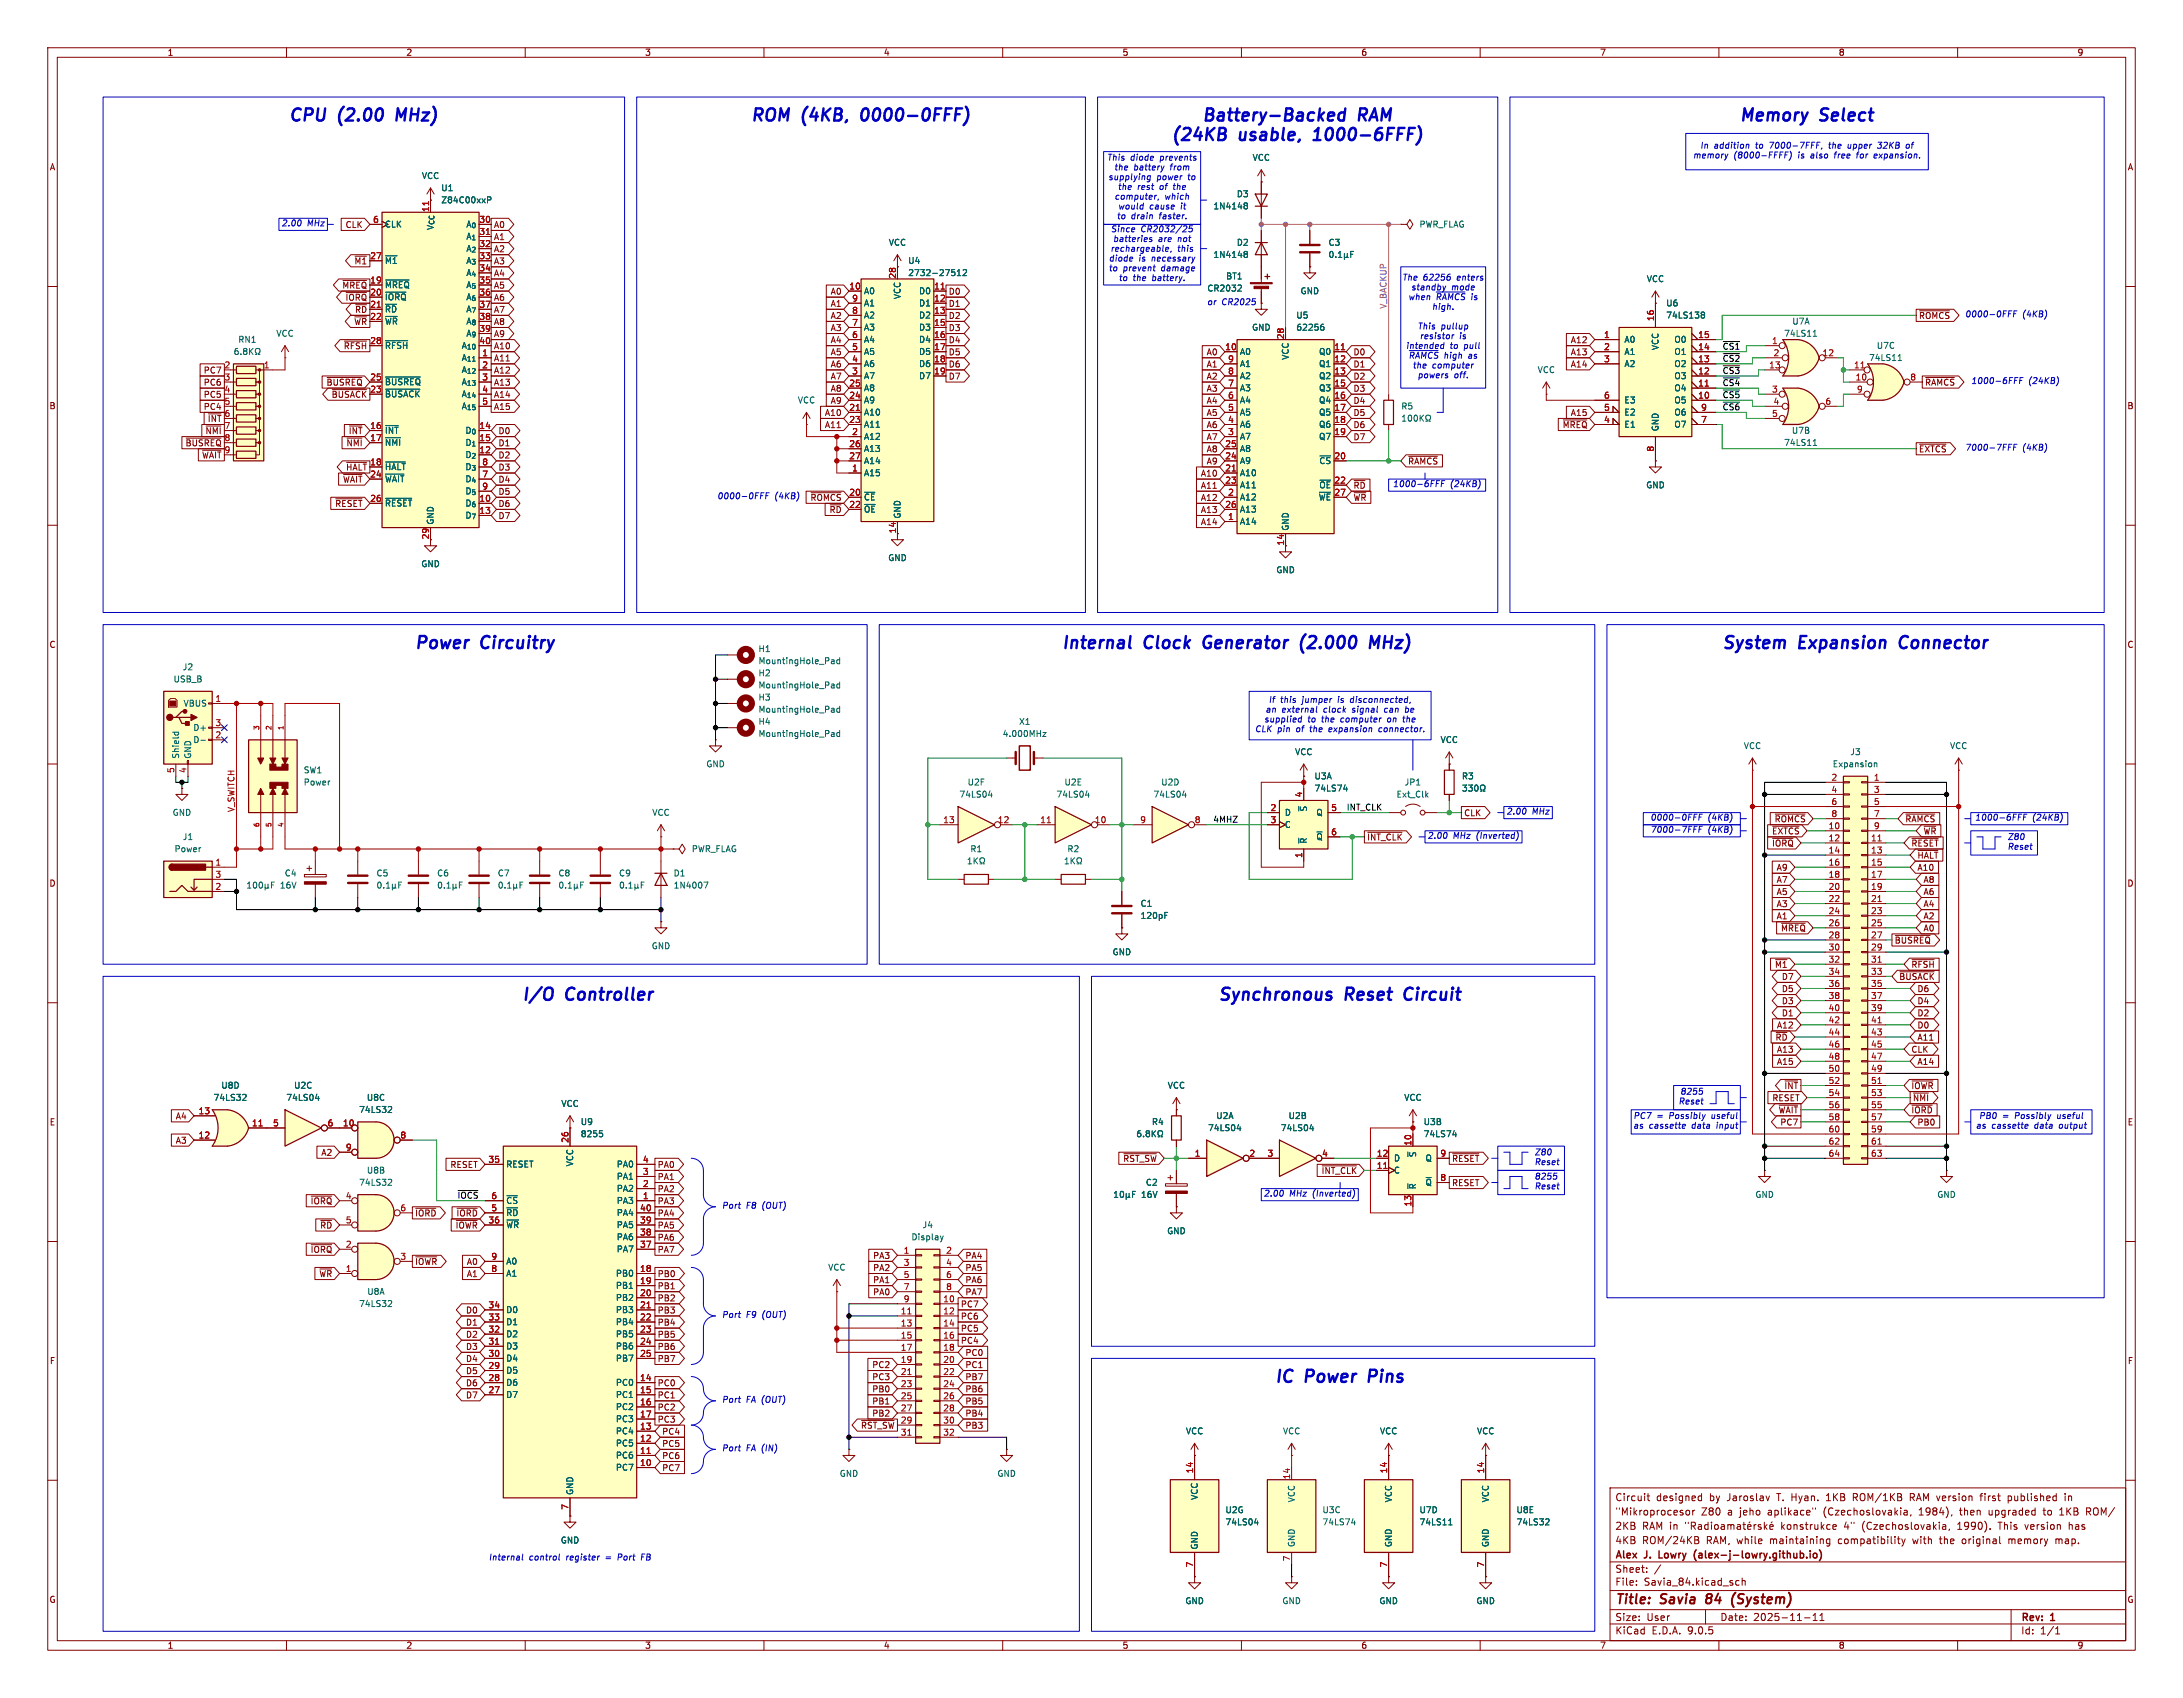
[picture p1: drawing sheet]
<svg xmlns="http://www.w3.org/2000/svg" width="457mm" height="356mm" viewBox="0 0 457 356" stroke-linecap="round" stroke-linejoin="round" font-family="sans-serif">
<defs><g id="words">
<g font-size="3.5" fill="#0000c2">
<text x="60.1" y="26.7">CPU</text>
<text x="70.8" y="26.7">(2.00</text>
<text x="84" y="26.7">MHz)</text>
<text x="156.9" y="26.7">ROM</text>
<text x="168" y="26.7">(4KB,</text>
<text x="181.3" y="26.7">0000-0FFF)</text>
<text x="251.4" y="26.7">Battery-Backed</text>
<text x="284.5" y="26.7">RAM</text>
<text x="364" y="26.7">Memory</text>
<text x="381.2" y="26.7">Select</text>
<text x="245" y="30.8">(24KB</text>
<text x="259.5" y="30.8">usable,</text>
<text x="276.1" y="30.8">1000-6FFF)</text>
<text x="86.5" y="137.2">Power</text>
<text x="100.7" y="137.2">Circuitry</text>
<text x="222" y="137.2">Internal</text>
<text x="239.6" y="137.2">Clock</text>
<text x="253" y="137.2">Generator</text>
<text x="274.3" y="137.2">(2.000</text>
<text x="289.8" y="137.2">MHz)</text>
<text x="360.4" y="137.2">System</text>
<text x="376.7" y="137.2">Expansion</text>
<text x="398.8" y="137.2">Connector</text>
<text x="109" y="210.8">I/O</text>
<text x="118.5" y="210.8">Controller</text>
<text x="254.8" y="210.8">Synchronous</text>
<text x="281.7" y="210.8">Reset</text>
<text x="295.1" y="210.8">Circuit</text>
<text x="266.7" y="290.8">IC</text>
<text x="273.4" y="290.8">Power</text>
<text x="287.6" y="290.8">Pins</text>
</g>
<g font-size="2.8" fill="#840000">
<text x="338.2" y="336.5">Title:</text>
<text x="347.9" y="336.5">Savia</text>
<text x="358.2" y="336.5">84</text>
<text x="364.3" y="336.5">(System)</text>
</g>
<g font-size="2.1" fill="#840000">
<text x="338.2" y="317.6">&quot;Mikroprocesor</text>
<text x="338.2" y="314.6">Circuit</text>
<text x="346.9" y="314.6">designed</text>
<text x="356.3" y="317.6">Z80</text>
<text x="358.1" y="314.6">by</text>
<text x="361.9" y="317.6">a</text>
<text x="361.9" y="314.6">Jaroslav</text>
<text x="364.5" y="317.6">jeho</text>
<text x="370.5" y="317.6">aplikace&quot;</text>
<text x="372.5" y="314.6">T. Hyan.</text>
<text x="382.3" y="317.6">(Czechoslovakia,</text>
<text x="383.1" y="314.6">1KB</text>
<text x="388.8" y="314.6">ROM/1KB</text>
<text x="400.9" y="314.6">RAM version</text>
<text x="402.5" y="317.6">1984),</text>
<text x="411.2" y="317.6">then</text>
<text x="416" y="314.6">first</text>
<text x="417.4" y="317.6">upgraded</text>
<text x="421.9" y="314.6">published</text>
<text x="429" y="317.6">to</text>
<text x="432.6" y="317.6">1KB</text>
<text x="433.9" y="314.6">in</text>
<text x="438.3" y="317.6">ROM/</text>
<text x="338.2" y="323.6">4KB</text>
<text x="338.2" y="320.6">2KB</text>
<text x="343.9" y="323.6">ROM/24KB</text>
<text x="343.9" y="320.6">RAM in</text>
<text x="357.4" y="323.6">RAM, while</text>
<text x="371" y="323.6">maintaining</text>
<text x="373.3" y="320.6">konstrukce</text>
<text x="385.4" y="323.6">compatibility</text>
<text x="386.7" y="320.6">4&quot;</text>
<text x="390.6" y="320.6">(Czechoslovakia,</text>
<text x="401.2" y="323.6">with</text>
<text x="407" y="323.6">the</text>
<text x="410.7" y="320.6">1990).</text>
<text x="411.8" y="323.6">original</text>
<text x="419.5" y="320.6">This</text>
<text x="421.7" y="323.6">memory</text>
<text x="425.2" y="320.6">version</text>
<text x="431.7" y="323.6">map.</text>
<text x="434.5" y="320.6">has</text>
<text x="338.2" y="329.6">Sheet:</text>
<text x="338.2" y="326.8">Alex</text>
<text x="344.5" y="326.8">J.</text>
<text x="348.1" y="326.8">Lowry</text>
<text x="356.1" y="326.8">(alex-j-lowry.github.io)</text>
<text x="338.2" y="332.3">File:</text>
<text x="344.3" y="332.3">Savia_84.kicad_sch</text>
<text x="338.2" y="339.7">Size:</text>
<text x="344.9" y="339.7">User</text>
<text x="360.2" y="339.7">Date:</text>
<text x="367.2" y="339.7">2025-11-11</text>
<text x="423.2" y="339.9">Rev:</text>
<text x="429.6" y="339.9">1</text>
<text x="338.2" y="342.5">KiCad</text>
<text x="345.9" y="342.5">E.D.A.</text>
<text x="353.5" y="342.5">9.0.5</text>
<text x="423.2" y="342.5">Id:</text>
<text x="427.3" y="342.5">1/1</text>
</g>
<g font-size="1.8" fill="#840000">
<text x="35" y="11.9">1</text>
<text x="85" y="11.9">2</text>
<text x="135" y="11.9">3</text>
<text x="185" y="11.9">4</text>
<text x="235" y="11.9">5</text>
<text x="285" y="11.9">6</text>
<text x="335" y="11.9">7</text>
<text x="385" y="11.9">8</text>
<text x="435" y="11.9">9</text>
<text x="10.3" y="35.9">A</text>
<text x="445.5" y="35.9">A</text>
<text x="72.3" y="47.9">CLK</text>
<text x="103.3" y="47.9">A0</text>
<text x="91" y="48.3" transform="rotate(-90 91 48.3)">V_{CC}</text>
<text x="103.3" y="50.5">A1</text>
<text x="103.3" y="53">A2</text>
<text x="74.1" y="55.6">~{M1}</text>
<text x="103.3" y="55.6">A3</text>
<text x="103.3" y="58.1">A4</text>
<text x="71.6" y="60.6">~{MREQ}</text>
<text x="72.3" y="63.2">~{IORQ}</text>
<text x="74.3" y="65.7">~{RD}</text>
<text x="103.3" y="60.6">A5</text>
<text x="103.3" y="65.7">A7</text>
<text x="103.3" y="63.2">A6</text>
<text x="173.9" y="64.5">A1</text>
<text x="173.9" y="61.9">A0</text>
<text x="198.6" y="64.5">D1</text>
<text x="198.6" y="61.9">D0</text>
<text x="74.1" y="68.3">~{WR}</text>
<text x="103.3" y="70.8">A9</text>
<text x="103.3" y="68.3">A8</text>
<text x="173.9" y="69.5">A3</text>
<text x="173.9" y="67">A2</text>
<text x="198.6" y="69.5">D3</text>
<text x="198.6" y="67">D2</text>
<text x="71.9" y="73.3">~{RFSH}</text>
<text x="103.3" y="73.3">A10</text>
<text x="103.3" y="75.9">A11</text>
<text x="173.9" y="74.6">A5</text>
<text x="173.9" y="77.2">A6</text>
<text x="173.9" y="72.1">A4</text>
<text x="198.6" y="77.2">D6</text>
<text x="198.6" y="74.6">D5</text>
<text x="198.6" y="72.1">D4</text>
<text x="252.6" y="77.2">A1</text>
<text x="252.6" y="74.6">A0</text>
<text x="283.4" y="77.2">D1</text>
<text x="283.4" y="74.6">D0</text>
<text x="328.9" y="77.2">A14</text>
<text x="328.9" y="74.6">A13</text>
<text x="328.9" y="72.1">A12</text>
<text x="42.6" y="83.5">PC5</text>
<text x="42.6" y="78.4">PC7</text>
<text x="42.6" y="81">PC6</text>
<text x="68.3" y="81">~{BUSREQ}</text>
<text x="69.4" y="83.5">~{BUSACK}</text>
<text x="103.3" y="83.5">A14</text>
<text x="103.3" y="81">A13</text>
<text x="103.3" y="78.4">A12</text>
<text x="173.9" y="82.2">A8</text>
<text x="173.9" y="79.7">A7</text>
<text x="198.6" y="79.7">D7</text>
<text x="252.6" y="82.2">A3</text>
<text x="252.6" y="79.7">A2</text>
<text x="283.4" y="79.7">D2</text>
<text x="283.4" y="82.2">D3</text>
<text x="10.3" y="85.9">B</text>
<text x="42.6" y="86">PC4</text>
<text x="43.4" y="88.6">~{INT}</text>
<text x="103.3" y="86">A15</text>
<text x="172.7" y="87.3">A10</text>
<text x="172.7" y="89.9">A11</text>
<text x="173.9" y="84.8">A9</text>
<text x="252.6" y="84.8">A4</text>
<text x="252.6" y="87.3">A5</text>
<text x="252.6" y="89.9">A6</text>
<text x="283.4" y="84.8">D4</text>
<text x="283.4" y="87.3">D5</text>
<text x="283.4" y="89.9">D6</text>
<text x="327.2" y="89.9">~{MREQ}</text>
<text x="328.9" y="87.3">A15</text>
<text x="445.5" y="85.9">B</text>
<text x="38.8" y="93.7">~{BUSREQ}</text>
<text x="42.9" y="91.1">~{NMI}</text>
<text x="72.5" y="93.7">~{NMI}</text>
<text x="72.9" y="91.1">~{INT}</text>
<text x="104.3" y="93.7">D1</text>
<text x="104.3" y="91.1">D0</text>
<text x="252.6" y="92.4">A7</text>
<text x="252.6" y="94.9">A8</text>
<text x="283.4" y="92.4">D7</text>
<text x="401.8" y="94.9">~{EXTCS}</text>
<text x="42.2" y="96.2">~{WAIT}</text>
<text x="71.7" y="101.3">~{WAIT}</text>
<text x="72.4" y="98.7">~{HALT}</text>
<text x="104.3" y="101.3">D4</text>
<text x="104.3" y="96.2">D2</text>
<text x="104.3" y="98.7">D3</text>
<text x="251.4" y="100">A10</text>
<text x="252.6" y="97.5">A9</text>
<text x="294.8" y="97.5">~{RAMCS}</text>
<text x="70.1" y="106.4">~{RESET}</text>
<text x="104.3" y="103.8">D5</text>
<text x="104.3" y="106.4">D6</text>
<text x="169.6" y="105.1">~{ROMCS}</text>
<text x="173.6" y="107.6">~{RD}</text>
<text x="251.4" y="105.1">A12</text>
<text x="251.4" y="107.6">A13</text>
<text x="251.4" y="102.6">A11</text>
<text x="283.4" y="105.1">~{WR}</text>
<text x="283.4" y="102.6">~{RD}</text>
<text x="89.9" y="113.1" transform="rotate(-90 89.9 113.1)">29</text>
<text x="104.3" y="108.9">D7</text>
<text x="187.7" y="111.8" transform="rotate(-90 187.7 111.8)">14</text>
<text x="251.4" y="110.2">A14</text>
<text x="10.3" y="135.9">C</text>
<text x="445.5" y="135.9">C</text>
<text x="306.5" y="171.1">CLK</text>
<text x="371.6" y="172.4">~{ROMCS}</text>
<text x="398.9" y="172.4">~{RAMCS}</text>
<text x="286.2" y="176.2">~{INT_CLK}</text>
<text x="371" y="177.5">~{IORQ}</text>
<text x="371" y="174.9">~{EXTCS}</text>
<text x="400.2" y="177.5">~{RESET}</text>
<text x="402.7" y="174.9">~{WR}</text>
<text x="10.3" y="185.9">D</text>
<text x="372" y="185.1">A7</text>
<text x="372" y="182.6">A9</text>
<text x="401.5" y="180">~{HALT}</text>
<text x="401.5" y="182.6">A10</text>
<text x="402.7" y="185.1">A8</text>
<text x="445.5" y="185.9">D</text>
<text x="372" y="187.6">A5</text>
<text x="372" y="190.2">A3</text>
<text x="402.7" y="190.2">A4</text>
<text x="402.7" y="187.6">A6</text>
<text x="372" y="192.7">A1</text>
<text x="372.9" y="195.3">~{MREQ}</text>
<text x="396.7" y="197.8">~{BUSREQ}</text>
<text x="402.7" y="195.3">A0</text>
<text x="402.7" y="192.7">A2</text>
<text x="371.6" y="202.9">~{M1}</text>
<text x="400.2" y="202.9">~{RFSH}</text>
<text x="373.1" y="208">D5</text>
<text x="373.1" y="205.4">D7</text>
<text x="397.7" y="205.4">~{BUSACK}</text>
<text x="401.5" y="208">D6</text>
<text x="372.1" y="215.6">A12</text>
<text x="373.1" y="210.5">D3</text>
<text x="373.1" y="213">D1</text>
<text x="401.5" y="215.6">D0</text>
<text x="401.5" y="213">D2</text>
<text x="401.5" y="210.5">D4</text>
<text x="371.7" y="218.1">~{RD}</text>
<text x="372.1" y="220.7">A13</text>
<text x="400.2" y="220.7">CLK</text>
<text x="401.5" y="218.1">A11</text>
<text x="372.1" y="223.2">A15</text>
<text x="401.5" y="223.2">A14</text>
<text x="371.1" y="230.8">RESET</text>
<text x="372.4" y="233.4">~{WAIT}</text>
<text x="373.6" y="228.3">~{INT}</text>
<text x="400.2" y="233.4">~{IORD}</text>
<text x="400.2" y="228.3">~{IOWR}</text>
<text x="400.5" y="230.8">~{NMI}</text>
<text x="10.3" y="235.9">E</text>
<text x="36.7" y="239.7">A3</text>
<text x="36.7" y="234.6">A4</text>
<text x="372.8" y="235.9">PC7</text>
<text x="401.5" y="235.9">PB0</text>
<text x="445.5" y="235.9">E</text>
<text x="67.2" y="242.3">A2</text>
<text x="94.2" y="244.8">RESET</text>
<text x="137.6" y="244.8">PA0</text>
<text x="235.1" y="243.5">~{RST_SW}</text>
<text x="304" y="243.5">~{RESET}</text>
<text x="137.6" y="247.3">PA1</text>
<text x="137.6" y="249.9">PA2</text>
<text x="276.7" y="246.1">~{INT_CLK}</text>
<text x="304" y="248.6">RESET</text>
<text x="65" y="252.4">~{IORQ}</text>
<text x="66.9" y="257.5">~{RD}</text>
<text x="86.8" y="255">~{IORD}</text>
<text x="95.3" y="257.5">~{IOWR}</text>
<text x="95.5" y="255">~{IORD}</text>
<text x="137.6" y="257.5">PA5</text>
<text x="137.6" y="255">PA4</text>
<text x="137.6" y="252.4">PA3</text>
<text x="65" y="262.6">~{IORQ}</text>
<text x="137.6" y="262.6">PA7</text>
<text x="137.6" y="260">PA6</text>
<text x="182.8" y="263.8">PA3</text>
<text x="202.1" y="263.8">PA4</text>
<text x="66.8" y="267.7">~{WR}</text>
<text x="86.8" y="265.1">~{IOWR}</text>
<text x="97.7" y="265.1">A0</text>
<text x="97.7" y="267.7">A1</text>
<text x="137.6" y="267.7">PB0</text>
<text x="182.8" y="268.9">PA1</text>
<text x="182.8" y="266.4">PA2</text>
<text x="202.1" y="268.9">PA6</text>
<text x="202.1" y="266.4">PA5</text>
<text x="97.5" y="275.3">D0</text>
<text x="137.6" y="275.3">PB3</text>
<text x="137.6" y="272.7">PB2</text>
<text x="137.6" y="270.2">PB1</text>
<text x="182.8" y="271.5">PA0</text>
<text x="201.1" y="274">PC7</text>
<text x="202.1" y="271.5">PA7</text>
<text x="97.5" y="280.4">D2</text>
<text x="97.5" y="277.8">D1</text>
<text x="137.6" y="280.4">PB5</text>
<text x="137.6" y="277.8">PB4</text>
<text x="201.1" y="279.1">PC5</text>
<text x="201.1" y="281.6">PC4</text>
<text x="201.1" y="276.5">PC6</text>
<text x="10.3" y="285.9">F</text>
<text x="97.5" y="285.4">D4</text>
<text x="97.5" y="288">D5</text>
<text x="97.5" y="282.9">D3</text>
<text x="137.6" y="282.9">PB6</text>
<text x="137.6" y="285.4">PB7</text>
<text x="182.6" y="286.7">PC2</text>
<text x="202.1" y="284.2">PC0</text>
<text x="202.1" y="286.7">PC1</text>
<text x="445.5" y="285.9">F</text>
<text x="97.5" y="290.5">D6</text>
<text x="97.5" y="293.1">D7</text>
<text x="137.6" y="290.5">PC0</text>
<text x="137.6" y="293.1">PC1</text>
<text x="182.6" y="291.8">PB0</text>
<text x="182.6" y="289.2">PC3</text>
<text x="202.1" y="291.8">PB6</text>
<text x="202.1" y="289.2">PB7</text>
<text x="137.6" y="298.1">PC3</text>
<text x="137.6" y="295.6">PC2</text>
<text x="180.2" y="299.4">~{RST_SW}</text>
<text x="182.6" y="296.9">PB2</text>
<text x="182.6" y="294.3">PB1</text>
<text x="202.1" y="294.3">PB5</text>
<text x="202.1" y="299.4">PB3</text>
<text x="202.1" y="296.9">PB4</text>
<text x="138.6" y="305.8">PC6</text>
<text x="138.6" y="300.7">PC4</text>
<text x="138.6" y="303.2">PC5</text>
<text x="138.6" y="308.3">PC7</text>
<text x="10.3" y="335.9">G</text>
<text x="445.5" y="335.9">G</text>
<text x="35" y="345.5">1</text>
<text x="85" y="345.5">2</text>
<text x="135" y="345.5">3</text>
<text x="185" y="345.5">4</text>
<text x="235" y="345.5">5</text>
<text x="285" y="345.5">6</text>
<text x="335" y="345.5">7</text>
<text x="385" y="345.5">8</text>
<text x="435" y="345.5">9</text>
</g>
<g font-size="1.8" fill="#0000c2">
<text x="231.8" y="33.8">This</text>
<text x="233.3" y="35.9">the</text>
<text x="236.7" y="33.8">diode</text>
<text x="237.4" y="35.9">battery</text>
<text x="243" y="33.8">prevents</text>
<text x="245.2" y="35.9">from</text>
<text x="354.5" y="33.4">memory</text>
<text x="356" y="31.3">In</text>
<text x="358.9" y="31.3">addition</text>
<text x="363" y="33.4">(8000-FFFF)</text>
<text x="367.8" y="31.3">to</text>
<text x="370.8" y="31.3">7000-7FFF,</text>
<text x="376.7" y="33.4">is</text>
<text x="379.5" y="33.4">also</text>
<text x="383.5" y="31.3">the</text>
<text x="384.6" y="33.4">free</text>
<text x="387.6" y="31.3">upper</text>
<text x="389.5" y="33.4">for</text>
<text x="393.3" y="33.4">expansion.</text>
<text x="394.1" y="31.3">32KB</text>
<text x="400.3" y="31.3">of</text>
<text x="232" y="37.9">supplying</text>
<text x="234" y="40">the</text>
<text x="238.2" y="40">rest</text>
<text x="242.2" y="37.9">power</text>
<text x="243" y="40">of</text>
<text x="246" y="40">the</text>
<text x="248.9" y="37.9">to</text>
<text x="58.9" y="47.6">2.00</text>
<text x="64.3" y="47.6">MHz</text>
<text x="233.3" y="42">computer,</text>
<text x="233.8" y="46.1">to</text>
<text x="234.1" y="44.1">would</text>
<text x="236.9" y="46.1">drain</text>
<text x="240.7" y="44.1">cause</text>
<text x="242.9" y="46.1">faster.</text>
<text x="243.9" y="42">which</text>
<text x="247.4" y="44.1">it</text>
<text x="232.5" y="52.9">rechargeable,</text>
<text x="232.6" y="48.8">Since</text>
<text x="233" y="50.9">batteries</text>
<text x="238.9" y="48.8">CR2032/25</text>
<text x="242.6" y="50.9">are</text>
<text x="246.6" y="52.9">this</text>
<text x="246.7" y="50.9">not</text>
<text x="232.1" y="57">to</text>
<text x="232.2" y="55">diode</text>
<text x="234.2" y="59.1">to</text>
<text x="235.2" y="57">prevent</text>
<text x="237.3" y="59.1">the</text>
<text x="238.5" y="55">is</text>
<text x="241.3" y="55">necessary</text>
<text x="241.4" y="59.1">battery.</text>
<text x="243.3" y="57">damage</text>
<text x="293.6" y="59">The</text>
<text x="298" y="59">62256</text>
<text x="305.2" y="59">enters</text>
<text x="252.7" y="64.1">or</text>
<text x="255.8" y="64.1">CR2025</text>
<text x="294.9" y="63.1">when</text>
<text x="295.5" y="61">standby</text>
<text x="299.8" y="65.1">high.</text>
<text x="300.8" y="63.1">~{RAMCS}</text>
<text x="304" y="61">mode</text>
<text x="308.2" y="63.1">is</text>
<text x="296.8" y="69.2">This</text>
<text x="297.3" y="71.2">resistor</text>
<text x="301.8" y="69.2">pullup</text>
<text x="305.6" y="71.2">is</text>
<text x="401.8" y="67">~{ROMCS} 0000-0FFF</text>
<text x="423.5" y="66.7">(4KB)</text>
<text x="294.4" y="73.3">intended</text>
<text x="294.9" y="75.3">~{RAMCS}</text>
<text x="295.8" y="77.4">the</text>
<text x="299.9" y="77.4">computer</text>
<text x="302.4" y="75.3">high</text>
<text x="303.7" y="73.3">to</text>
<text x="306.7" y="73.3">pull</text>
<text x="307.6" y="75.3">as</text>
<text x="296.8" y="79.4">powers</text>
<text x="304.5" y="79.4">off.</text>
<text x="403.1" y="81">~{RAMCS} 1000-6FFF</text>
<text x="424.8" y="80.6">(24KB)</text>
<text x="411.5" y="94.6">7000-7FFF</text>
<text x="423.5" y="94.6">(4KB)</text>
<text x="150.1" y="104.8">0000-0FFF</text>
<text x="162.2" y="104.8">(4KB)</text>
<text x="291.6" y="102.2">1000-6FFF</text>
<text x="303.7" y="102.2">(24KB)</text>
<text x="265" y="149.5">an</text>
<text x="265.6" y="147.4">If</text>
<text x="268.1" y="147.4">this</text>
<text x="268.4" y="149.5">external</text>
<text x="272.8" y="147.4">jumper</text>
<text x="277.3" y="149.5">clock</text>
<text x="280.5" y="147.4">is</text>
<text x="283.3" y="147.4">disconnected,</text>
<text x="283.5" y="149.5">signal</text>
<text x="290.4" y="149.5">can</text>
<text x="294.9" y="149.5">be</text>
<text x="262.8" y="153.5">CLK pin</text>
<text x="264.7" y="151.5">supplied</text>
<text x="271.6" y="153.5">of</text>
<text x="273.8" y="151.5">to</text>
<text x="274.6" y="153.5">the</text>
<text x="276.9" y="151.5">the</text>
<text x="278.8" y="153.5">expansion</text>
<text x="281" y="151.5">computer</text>
<text x="289.4" y="153.5">connector.</text>
<text x="291" y="151.5">on</text>
<text x="294.5" y="151.5">the</text>
<text x="315.4" y="170.8">2.00</text>
<text x="320.8" y="170.8">MHz</text>
<text x="345.6" y="172.1">0000-0FFF</text>
<text x="357.6" y="172.1">(4KB)</text>
<text x="413.6" y="172.1">1000-6FFF</text>
<text x="425.6" y="172.1">(24KB)</text>
<text x="298.9" y="175.9">2.00</text>
<text x="304.3" y="175.9">MHz (Inverted)</text>
<text x="345.6" y="174.6">7000-7FFF</text>
<text x="357.6" y="174.6">(4KB)</text>
<text x="420.4" y="176.1">Z80</text>
<text x="420.4" y="178.2">Reset</text>
<text x="351.5" y="231.5">Reset</text>
<text x="351.8" y="229.5">8255</text>
<text x="342" y="236.6">as</text>
<text x="342" y="234.5">PC7</text>
<text x="345.3" y="236.6">cassette</text>
<text x="346.9" y="234.5">=</text>
<text x="349.7" y="234.5">Possibly</text>
<text x="354.4" y="236.6">data</text>
<text x="358.7" y="234.5">useful</text>
<text x="359.8" y="236.6">input</text>
<text x="413.7" y="236.6">as</text>
<text x="414.4" y="234.5">PB0</text>
<text x="417.1" y="236.6">cassette</text>
<text x="419.3" y="234.5">=</text>
<text x="422.1" y="234.5">Possibly</text>
<text x="426.2" y="236.6">data</text>
<text x="431.1" y="234.5">useful</text>
<text x="431.5" y="236.6">output</text>
<text x="321.3" y="242.2">Z80</text>
<text x="321.3" y="244.2">Reset</text>
<text x="264.6" y="250.8">2.00</text>
<text x="270" y="250.8">MHz (Inverted)</text>
<text x="321.3" y="247.2">8255</text>
<text x="321.3" y="249.3">Reset</text>
<text x="151.1" y="253.3">Port</text>
<text x="156.2" y="253.3">F8</text>
<text x="159.7" y="253.3">(OUT)</text>
<text x="151.1" y="276.2">Port</text>
<text x="156.2" y="276.2">F9</text>
<text x="159.7" y="276.2">(OUT)</text>
<text x="151.1" y="294">Port</text>
<text x="156.2" y="294">FA (OUT)</text>
<text x="151.1" y="304.1">Port</text>
<text x="156.2" y="304.1">FA (IN)</text>
<text x="102.3" y="327">Internal</text>
<text x="110.8" y="327">control</text>
<text x="118.7" y="327">register</text>
<text x="127.1" y="327">=</text>
<text x="129.8" y="327">Port</text>
<text x="134.9" y="327">FB</text>
</g>
<g font-size="1.8" fill="#006464">
<text x="262.2" y="33.9">VCC</text>
<text x="88.3" y="37.7">VCC</text>
<text x="92.3" y="40.2">U1</text>
<text x="258.9" y="41.5">D3</text>
<text x="80.5" y="47.9">CLK</text>
<text x="92.3" y="42.8">Z84C00xxP</text>
<text x="97.5" y="47.9">A_{0}</text>
<text x="254" y="44">1N4148</text>
<text x="297.2" y="47.9">PWR_FLAG</text>
<text x="97.5" y="50.4">A_{1}</text>
<text x="97.5" y="52.9">A_{2}</text>
<text x="186" y="51.7">VCC</text>
<text x="258.9" y="51.7">D2</text>
<text x="278.1" y="51.7">C3</text>
<text x="80.5" y="55.5">~{M1}</text>
<text x="97.5" y="55.5">A_{3}</text>
<text x="97.5" y="58">A_{4}</text>
<text x="190.1" y="58">2732-27512</text>
<text x="190.1" y="55.5">U4</text>
<text x="254" y="54.2">1N4148</text>
<text x="256.7" y="58.7">BT1</text>
<text x="344.8" y="59.3">VCC</text>
<text x="80.5" y="60.6">~{MREQ}</text>
<text x="80.5" y="63.1">~{IORQ}</text>
<text x="80.5" y="65.6">~{RD}</text>
<text x="97.5" y="60.6">A_{5}</text>
<text x="97.5" y="63.1">A_{6}</text>
<text x="97.5" y="65.6">A_{7}</text>
<text x="180.8" y="61.8">A0</text>
<text x="180.8" y="64.4">A1</text>
<text x="188.8" y="62.8" transform="rotate(-90 188.8 62.8)">VCC</text>
<text x="192.4" y="61.8">D0</text>
<text x="192.4" y="64.4">D1</text>
<text x="252.8" y="61.3">CR2032</text>
<text x="272.3" y="61.8">GND</text>
<text x="348.9" y="64.4">U6</text>
<text x="49.8" y="72">RN1</text>
<text x="57.8" y="70.7">VCC</text>
<text x="80.5" y="68.2">~{WR}</text>
<text x="97.5" y="68.2">A_{8}</text>
<text x="97.5" y="70.7">A_{9}</text>
<text x="180.8" y="66.9">A2</text>
<text x="180.8" y="69.4">A3</text>
<text x="180.8" y="72">A4</text>
<text x="192.4" y="66.9">D2</text>
<text x="192.4" y="69.4">D3</text>
<text x="192.4" y="72">D4</text>
<text x="262.1" y="69.4">GND</text>
<text x="271.4" y="69.4">62256</text>
<text x="271.4" y="66.9">U5</text>
<text x="340.1" y="72">A0</text>
<text x="348.9" y="66.9">74LS138</text>
<text x="350.6" y="72">O0</text>
<text x="373.6" y="70.7">74LS11</text>
<text x="375.3" y="68.2">U7A</text>
<text x="80.5" y="73.3">~{RFSH}</text>
<text x="96.5" y="73.3">A_{10}</text>
<text x="96.5" y="75.8">A_{11}</text>
<text x="180.8" y="74.5">A5</text>
<text x="180.8" y="77.1">A6</text>
<text x="192.4" y="74.5">D5</text>
<text x="192.4" y="77.1">D6</text>
<text x="259.6" y="74.5">A0</text>
<text x="259.6" y="77.1">A1</text>
<text x="270.1" y="75.5" transform="rotate(-90 270.1 75.5)">VCC</text>
<text x="276.1" y="74.5">Q0</text>
<text x="276.1" y="77.1">Q1</text>
<text x="340.1" y="74.5">A1</text>
<text x="340.1" y="77.1">A2</text>
<text x="347.6" y="73.4" transform="rotate(-90 347.6 73.4)">VCC</text>
<text x="350.6" y="74.5">O1</text>
<text x="350.6" y="77.1">O2</text>
<text x="391.3" y="75.8">74LS11</text>
<text x="393" y="73.3">U7C</text>
<text x="80.5" y="80.9">~{BUSREQ}</text>
<text x="80.5" y="83.4">~{BUSACK}</text>
<text x="96.5" y="78.3">A_{12}</text>
<text x="96.5" y="80.9">A_{13}</text>
<text x="96.5" y="83.4">A_{14}</text>
<text x="180.8" y="79.6">A7</text>
<text x="180.8" y="82.1">A8</text>
<text x="192.4" y="79.6">D7</text>
<text x="259.6" y="79.6">A2</text>
<text x="259.6" y="82.1">A3</text>
<text x="276.1" y="79.6">Q2</text>
<text x="276.1" y="82.1">Q3</text>
<text x="321.9" y="78.3">VCC</text>
<text x="350.6" y="79.6">O3</text>
<text x="350.6" y="82.1">O4</text>
<text x="96.5" y="86">A_{15}</text>
<text x="167" y="84.7">VCC</text>
<text x="180.8" y="84.7">A9</text>
<text x="180.8" y="87.2">A10</text>
<text x="180.8" y="89.8">A11</text>
<text x="259.6" y="84.7">A4</text>
<text x="259.6" y="87.2">A5</text>
<text x="259.6" y="89.8">A6</text>
<text x="276.1" y="84.7">Q4</text>
<text x="276.1" y="87.2">Q5</text>
<text x="276.1" y="89.8">Q6</text>
<text x="293.4" y="86">R5</text>
<text x="340.1" y="84.7">E3</text>
<text x="340.1" y="87.2">E2</text>
<text x="340.1" y="89.8">E1</text>
<text x="350.6" y="84.7">O5</text>
<text x="350.6" y="87.2">O6</text>
<text x="350.6" y="89.8">O7</text>
<text x="80.5" y="91">~{INT}</text>
<text x="80.5" y="93.6">~{NMI}</text>
<text x="97.3" y="91">D_{0}</text>
<text x="97.3" y="93.6">D_{1}</text>
<text x="180.8" y="92.3">A12</text>
<text x="180.8" y="94.8">A13</text>
<text x="259.6" y="92.3">A7</text>
<text x="259.6" y="94.8">A8</text>
<text x="276.1" y="92.3">Q7</text>
<text x="347.6" y="90.4" transform="rotate(-90 347.6 90.4)">GND</text>
<text x="373.6" y="93.6">74LS11</text>
<text x="375.2" y="91">U7B</text>
<text x="80.5" y="98.7">~{HALT}</text>
<text x="80.5" y="101.2">~{WAIT}</text>
<text x="97.3" y="96.1">D_{2}</text>
<text x="97.3" y="98.7">D_{3}</text>
<text x="97.3" y="101.2">D_{4}</text>
<text x="180.8" y="97.4">A14</text>
<text x="180.8" y="99.9">A15</text>
<text x="259.6" y="97.4">A9</text>
<text x="259.6" y="99.9">A10</text>
<text x="276.2" y="97.4">~{CS}</text>
<text x="80.5" y="106.3">~{RESET}</text>
<text x="97.3" y="103.7">D_{5}</text>
<text x="97.3" y="106.3">D_{6}</text>
<text x="180.8" y="105">~{CE}</text>
<text x="180.8" y="107.5">~{OE}</text>
<text x="259.6" y="102.5">A11</text>
<text x="259.6" y="105">A12</text>
<text x="259.6" y="107.5">A13</text>
<text x="276.1" y="105">~{WE}</text>
<text x="276.2" y="102.5">~{OE}</text>
<text x="344.7" y="102.5">GND</text>
<text x="91" y="110" transform="rotate(-90 91 110)">GND</text>
<text x="97.3" y="108.8">D_{7}</text>
<text x="188.8" y="108.7" transform="rotate(-90 188.8 108.7)">GND</text>
<text x="259.6" y="110.1">A14</text>
<text x="270.1" y="111.3" transform="rotate(-90 270.1 111.3)">GND</text>
<text x="88.1" y="119">GND</text>
<text x="185.9" y="117.7">GND</text>
<text x="267.2" y="120.2">GND</text>
<text x="158.8" y="136.8">H1</text>
<text x="36.2" y="143.1">USB_B</text>
<text x="38.2" y="140.6">J2</text>
<text x="158.8" y="139.3">MountingHole_Pad</text>
<text x="158.8" y="141.8">H2</text>
<text x="38.3" y="148.2">VBUS</text>
<text x="158.8" y="146.9">H3</text>
<text x="158.8" y="149.5">MountingHole_Pad</text>
<text x="158.8" y="144.4">MountingHole_Pad</text>
<text x="40.4" y="153.3">D+</text>
<text x="40.4" y="155.8">D-</text>
<text x="158.8" y="152">H4</text>
<text x="158.8" y="154.5">MountingHole_Pad</text>
<text x="209.9" y="154.5">4.000MHz</text>
<text x="213.3" y="152">X1</text>
<text x="301.6" y="155.8">VCC</text>
<text x="37.7" y="159" transform="rotate(-90 37.7 159)">Shield</text>
<text x="40.2" y="159" transform="rotate(-90 40.2 159)">GND</text>
<text x="147.8" y="160.9">GND</text>
<text x="271.1" y="158.3">VCC</text>
<text x="365.1" y="157.1">VCC</text>
<text x="383.7" y="160.9">Expansion</text>
<text x="387.4" y="158.3">J3</text>
<text x="408.3" y="157.1">VCC</text>
<text x="63.5" y="164.7">Power</text>
<text x="63.5" y="162.2">SW1</text>
<text x="200.8" y="167.2">74LS04</text>
<text x="202.6" y="164.7">U2F</text>
<text x="221.2" y="167.2">74LS04</text>
<text x="222.8" y="164.7">U2E</text>
<text x="241.5" y="167.2">74LS04</text>
<text x="243.1" y="164.7">U2D</text>
<text x="275.2" y="163.4">U3A</text>
<text x="275.2" y="166">74LS74</text>
<text x="292.4" y="167.2">Ext_Clk</text>
<text x="294.1" y="164.7">JP1</text>
<text x="306.1" y="163.4">R3</text>
<text x="36.1" y="171">GND</text>
<text x="136.5" y="171">VCC</text>
<text x="269" y="171">D</text>
<text x="269" y="173.6">C</text>
<text x="273.9" y="170.1" transform="rotate(-90 273.9 170.1)">~{S}</text>
<text x="275.6" y="171">Q</text>
<text x="36.5" y="178.7">Power</text>
<text x="38.2" y="176.1">J1</text>
<text x="144.8" y="178.7">PWR_FLAG</text>
<text x="203.1" y="178.7">R1</text>
<text x="223.4" y="178.7">R2</text>
<text x="273.9" y="176.8" transform="rotate(-90 273.9 176.8)">~{R}</text>
<text x="275.6" y="176.1">~{Q}</text>
<text x="59.5" y="183.7">C4</text>
<text x="78.7" y="183.7">C5</text>
<text x="91.4" y="183.7">C6</text>
<text x="104.1" y="183.7">C7</text>
<text x="116.8" y="183.7">C8</text>
<text x="129.5" y="183.7">C9</text>
<text x="141" y="183.7">D1</text>
<text x="58.7" y="186.3">16V</text>
<text x="141" y="186.3">1N4007</text>
<text x="238.8" y="190.1">C1</text>
<text x="238.8" y="192.6">120pF</text>
<text x="136.4" y="199">GND</text>
<text x="232.9" y="200.3">GND</text>
<text x="44.6" y="230.7">74LS32</text>
<text x="46.3" y="228.2">U8D</text>
<text x="59.9" y="230.7">74LS04</text>
<text x="61.5" y="228.2">U2C</text>
<text x="75.1" y="233.3">74LS32</text>
<text x="76.7" y="230.7">U8C</text>
<text x="117.5" y="232">VCC</text>
<text x="244.5" y="228.2">VCC</text>
<text x="294" y="230.7">VCC</text>
<text x="121.5" y="235.8">U9</text>
<text x="121.5" y="238.4">8255</text>
<text x="241.1" y="235.8">R4</text>
<text x="252.9" y="237.1">74LS04</text>
<text x="254.6" y="234.5">U2A</text>
<text x="268.1" y="237.1">74LS04</text>
<text x="269.8" y="234.5">U2B</text>
<text x="298.1" y="235.8">U3B</text>
<text x="298.1" y="238.4">74LS74</text>
<text x="76.7" y="246">U8B</text>
<text x="105.9" y="244.7">RESET</text>
<text x="120.2" y="244.4" transform="rotate(-90 120.2 244.4)">VCC</text>
<text x="129.1" y="244.7">PA0</text>
<text x="291.8" y="243.4">D</text>
<text x="291.8" y="246">C</text>
<text x="296.8" y="242.5" transform="rotate(-90 296.8 242.5)">~{S}</text>
<text x="298.4" y="243.4">Q</text>
<text x="75.1" y="248.5">74LS32</text>
<text x="129.1" y="247.2">PA1</text>
<text x="129.1" y="249.8">PA2</text>
<text x="239.1" y="251.1">16V</text>
<text x="239.9" y="248.5">C2</text>
<text x="296.8" y="249.2" transform="rotate(-90 296.8 249.2)">~{R}</text>
<text x="298.4" y="248.5">~{Q}</text>
<text x="367.5" y="251.1">GND</text>
<text x="405.6" y="251.1">GND</text>
<text x="105.9" y="252.3">~{CS}</text>
<text x="105.9" y="254.9">~{RD}</text>
<text x="105.9" y="257.4">~{WR}</text>
<text x="129.1" y="252.3">PA3</text>
<text x="129.1" y="254.9">PA4</text>
<text x="129.1" y="257.4">PA5</text>
<text x="193.1" y="257.4">J4</text>
<text x="129.1" y="259.9">PA6</text>
<text x="129.1" y="262.5">PA7</text>
<text x="190.8" y="259.9">Display</text>
<text x="244.3" y="258.7">GND</text>
<text x="105.9" y="265">A0</text>
<text x="105.9" y="267.6">A1</text>
<text x="128.9" y="267.6">PB0</text>
<text x="173.3" y="266.3">VCC</text>
<text x="75.1" y="273.9">74LS32</text>
<text x="76.8" y="271.4">U8A</text>
<text x="105.9" y="275.2">D0</text>
<text x="128.9" y="270.1">PB1</text>
<text x="128.9" y="272.6">PB2</text>
<text x="128.9" y="275.2">PB3</text>
<text x="105.9" y="277.7">D1</text>
<text x="105.9" y="280.3">D2</text>
<text x="128.9" y="277.7">PB4</text>
<text x="128.9" y="280.3">PB5</text>
<text x="105.9" y="282.8">D3</text>
<text x="105.9" y="285.3">D4</text>
<text x="105.9" y="287.9">D5</text>
<text x="128.9" y="282.8">PB6</text>
<text x="128.9" y="285.3">PB7</text>
<text x="105.9" y="290.4">D6</text>
<text x="105.9" y="293">D7</text>
<text x="128.9" y="290.4">PC0</text>
<text x="128.9" y="293">PC1</text>
<text x="128.9" y="295.5">PC2</text>
<text x="128.9" y="298">PC3</text>
<text x="128.9" y="300.6">PC4</text>
<text x="128.9" y="303.1">PC5</text>
<text x="128.9" y="305.7">PC6</text>
<text x="248.3" y="300.6">VCC</text>
<text x="268.6" y="300.6">VCC</text>
<text x="288.9" y="300.6">VCC</text>
<text x="309.2" y="300.6">VCC</text>
<text x="128.9" y="308.2">PC7</text>
<text x="175.8" y="309.5">GND</text>
<text x="208.8" y="309.5">GND</text>
<text x="120.2" y="313.2" transform="rotate(-90 120.2 313.2)">GND</text>
<text x="251.1" y="314.2" transform="rotate(-90 251.1 314.2)">VCC</text>
<text x="256.5" y="317.1">U2G</text>
<text x="271.4" y="314.7" transform="rotate(-90 271.4 314.7)">VCC</text>
<text x="276.9" y="317.1">U3C</text>
<text x="291.7" y="314.7" transform="rotate(-90 291.7 314.7)">VCC</text>
<text x="297.2" y="317.1">U7D</text>
<text x="312" y="314.7" transform="rotate(-90 312 314.7)">VCC</text>
<text x="317.5" y="317.1">U8E</text>
<text x="117.3" y="323.4">GND</text>
<text x="256.5" y="319.6">74LS04</text>
<text x="276.9" y="319.6">74LS74</text>
<text x="297.2" y="319.6">74LS11</text>
<text x="317.5" y="319.6">74LS32</text>
<text x="251.1" y="324.6" transform="rotate(-90 251.1 324.6)">GND</text>
<text x="271.4" y="324.1" transform="rotate(-90 271.4 324.1)">GND</text>
<text x="291.7" y="324.1" transform="rotate(-90 291.7 324.1)">GND</text>
<text x="312" y="324.1" transform="rotate(-90 312 324.1)">GND</text>
<text x="248.2" y="336.1">GND</text>
<text x="268.5" y="336.1">GND</text>
<text x="288.8" y="336.1">GND</text>
<text x="309.1" y="336.1">GND</text>
</g>
<g font-size="1.8" fill="#a90000">
<text x="78" y="46.7">6</text>
<text x="89.9" y="44.5" transform="rotate(-90 89.9 44.5)">11</text>
<text x="100.3" y="46.7">30</text>
<text x="100.3" y="49.3">31</text>
<text x="100.3" y="51.8">32</text>
<text x="77.4" y="54.4">27</text>
<text x="77.4" y="59.4">19</text>
<text x="100.3" y="54.4">33</text>
<text x="100.3" y="56.9">34</text>
<text x="100.3" y="59.4">35</text>
<text x="187.7" y="58.5" transform="rotate(-90 187.7 58.5)">28</text>
<text x="77.4" y="62">20</text>
<text x="77.4" y="64.5">21</text>
<text x="100.3" y="62">36</text>
<text x="100.3" y="64.5">37</text>
<text x="177.8" y="60.7">10</text>
<text x="178.4" y="63.2">9</text>
<text x="178.4" y="65.8">8</text>
<text x="195.5" y="60.7">11</text>
<text x="195.5" y="63.2">12</text>
<text x="195.5" y="65.8">13</text>
<text x="77.4" y="67.1">22</text>
<text x="100.3" y="67.1">38</text>
<text x="100.3" y="69.6">39</text>
<text x="178.4" y="68.3">7</text>
<text x="178.4" y="70.9">6</text>
<text x="195.5" y="68.3">15</text>
<text x="195.5" y="70.9">16</text>
<text x="269" y="71.2" transform="rotate(-90 269 71.2)">28</text>
<text x="335.8" y="70.9">1</text>
<text x="346.5" y="67.4" transform="rotate(-90 346.5 67.4)">16</text>
<text x="355.6" y="70.9">15</text>
<text x="46.9" y="77.2">2</text>
<text x="55.2" y="77.2">1</text>
<text x="77.4" y="72.1">28</text>
<text x="100.3" y="72.1">40</text>
<text x="100.9" y="74.7">1</text>
<text x="100.9" y="77.2">2</text>
<text x="178.4" y="73.4">5</text>
<text x="178.4" y="75.9">4</text>
<text x="195.5" y="73.4">17</text>
<text x="195.5" y="75.9">18</text>
<text x="256.5" y="73.4">10</text>
<text x="257.1" y="75.9">9</text>
<text x="279.4" y="73.4">11</text>
<text x="279.4" y="75.9">12</text>
<text x="335.8" y="73.4">2</text>
<text x="335.8" y="75.9">3</text>
<text x="355.6" y="73.4">14</text>
<text x="355.6" y="75.9">13</text>
<text x="370.4" y="77.2">13</text>
<text x="371" y="72.1">1</text>
<text x="371.3" y="74.7">2</text>
<text x="381.6" y="74.7">12</text>
<text x="388.2" y="77.2">11</text>
<text x="46.9" y="79.8">3</text>
<text x="46.9" y="82.3">4</text>
<text x="77.4" y="79.8">25</text>
<text x="77.4" y="82.3">23</text>
<text x="100.9" y="79.8">3</text>
<text x="100.9" y="82.3">4</text>
<text x="177.8" y="81">25</text>
<text x="177.8" y="83.6">24</text>
<text x="178.4" y="78.5">3</text>
<text x="195.5" y="78.5">19</text>
<text x="257.1" y="78.5">8</text>
<text x="257.1" y="81">7</text>
<text x="257.1" y="83.6">6</text>
<text x="279.4" y="78.5">13</text>
<text x="279.4" y="81">15</text>
<text x="279.4" y="83.6">16</text>
<text x="335.8" y="83.6">6</text>
<text x="355.6" y="78.5">12</text>
<text x="355.6" y="81">11</text>
<text x="355.6" y="83.6">10</text>
<text x="371" y="82.3">3</text>
<text x="388.5" y="79.8">10</text>
<text x="388.8" y="82.3">9</text>
<text x="400" y="79.8">8</text>
<text x="46.9" y="84.8">5</text>
<text x="46.9" y="87.4">6</text>
<text x="46.9" y="89.9">7</text>
<text x="77.4" y="89.9">16</text>
<text x="100.3" y="89.9">14</text>
<text x="100.9" y="84.8">5</text>
<text x="177.8" y="86.1">21</text>
<text x="177.8" y="88.6">23</text>
<text x="257.1" y="86.1">5</text>
<text x="257.1" y="88.6">4</text>
<text x="279.4" y="86.1">17</text>
<text x="279.4" y="88.6">18</text>
<text x="335.8" y="86.1">5</text>
<text x="335.8" y="88.6">4</text>
<text x="356.2" y="86.1">9</text>
<text x="356.2" y="88.6">7</text>
<text x="371" y="87.4">5</text>
<text x="371.3" y="84.8">4</text>
<text x="382.2" y="84.8">6</text>
<text x="46.9" y="92.5">8</text>
<text x="46.9" y="95">9</text>
<text x="77.4" y="92.5">17</text>
<text x="100.3" y="92.5">15</text>
<text x="100.3" y="95">12</text>
<text x="177.8" y="93.7">26</text>
<text x="178.4" y="91.2">2</text>
<text x="256.5" y="93.7">25</text>
<text x="257.1" y="91.2">3</text>
<text x="279.4" y="91.2">19</text>
<text x="346.5" y="94.7" transform="rotate(-90 346.5 94.7)">8</text>
<text x="77.4" y="97.5">18</text>
<text x="77.4" y="100.1">24</text>
<text x="100.9" y="97.5">8</text>
<text x="100.9" y="100.1">7</text>
<text x="177.8" y="96.3">27</text>
<text x="178.4" y="98.8">1</text>
<text x="256.5" y="96.3">24</text>
<text x="256.5" y="98.8">21</text>
<text x="256.5" y="101.3">23</text>
<text x="279.4" y="96.3">20</text>
<text x="279.4" y="101.3">22</text>
<text x="77.4" y="105.2">26</text>
<text x="100.3" y="105.2">10</text>
<text x="100.3" y="107.7">13</text>
<text x="100.9" y="102.6">9</text>
<text x="177.8" y="103.9">20</text>
<text x="177.8" y="106.4">22</text>
<text x="256.5" y="106.4">26</text>
<text x="257.1" y="103.9">2</text>
<text x="279.4" y="103.9">27</text>
<text x="257.1" y="109">1</text>
<text x="269" y="114.3" transform="rotate(-90 269 114.3)">14</text>
<text x="45" y="147.1">1</text>
<text x="45" y="152.1">3</text>
<text x="45" y="154.7">2</text>
<text x="36.6" y="162" transform="rotate(-90 36.6 162)">5</text>
<text x="39.1" y="162" transform="rotate(-90 39.1 162)">4</text>
<text x="272.8" y="167.1" transform="rotate(-90 272.8 167.1)">4</text>
<text x="383.5" y="163.6">2</text>
<text x="383.5" y="166.1">4</text>
<text x="392.4" y="163.6">1</text>
<text x="392.4" y="166.1">3</text>
<text x="197.4" y="172.5">13</text>
<text x="208.9" y="172.5">12</text>
<text x="217.8" y="172.5">11</text>
<text x="229.2" y="172.5">10</text>
<text x="238.7" y="172.5">9</text>
<text x="250.1" y="172.5">8</text>
<text x="266" y="169.9">2</text>
<text x="266" y="172.5">3</text>
<text x="278.7" y="169.9">5</text>
<text x="382.9" y="173.7">10</text>
<text x="383.5" y="168.7">6</text>
<text x="383.5" y="171.2">8</text>
<text x="392.4" y="168.7">5</text>
<text x="392.4" y="171.2">7</text>
<text x="392.4" y="173.7">9</text>
<text x="272.8" y="179.8" transform="rotate(-90 272.8 179.8)">1</text>
<text x="278.7" y="175">6</text>
<text x="382.9" y="176.3">12</text>
<text x="382.9" y="178.8">14</text>
<text x="391.8" y="176.3">11</text>
<text x="391.8" y="178.8">13</text>
<text x="45" y="181.4">1</text>
<text x="45" y="183.9">3</text>
<text x="382.9" y="181.4">16</text>
<text x="382.9" y="183.9">18</text>
<text x="391.8" y="181.4">15</text>
<text x="391.8" y="183.9">17</text>
<text x="45" y="186.4">2</text>
<text x="382.9" y="186.4">20</text>
<text x="382.9" y="189">22</text>
<text x="382.9" y="191.5">24</text>
<text x="391.8" y="186.4">19</text>
<text x="391.8" y="189">21</text>
<text x="391.8" y="191.5">23</text>
<text x="382.9" y="194.1">26</text>
<text x="382.9" y="196.6">28</text>
<text x="391.8" y="194.1">25</text>
<text x="391.8" y="196.6">27</text>
<text x="382.9" y="199.1">30</text>
<text x="382.9" y="201.7">32</text>
<text x="391.8" y="199.1">29</text>
<text x="391.8" y="201.7">31</text>
<text x="382.9" y="204.2">34</text>
<text x="382.9" y="206.8">36</text>
<text x="382.9" y="209.3">38</text>
<text x="391.8" y="204.2">33</text>
<text x="391.8" y="206.8">35</text>
<text x="391.8" y="209.3">37</text>
<text x="382.9" y="211.8">40</text>
<text x="382.9" y="214.4">42</text>
<text x="391.8" y="211.8">39</text>
<text x="391.8" y="214.4">41</text>
<text x="382.9" y="216.9">44</text>
<text x="382.9" y="219.5">46</text>
<text x="382.9" y="222">48</text>
<text x="391.8" y="216.9">43</text>
<text x="391.8" y="219.5">45</text>
<text x="391.8" y="222">47</text>
<text x="382.9" y="224.5">50</text>
<text x="382.9" y="227.1">52</text>
<text x="391.8" y="224.5">49</text>
<text x="391.8" y="227.1">51</text>
<text x="41.5" y="233.4">13</text>
<text x="382.9" y="229.6">54</text>
<text x="382.9" y="232.2">56</text>
<text x="391.8" y="229.6">53</text>
<text x="391.8" y="232.2">55</text>
<text x="41.5" y="238.5">12</text>
<text x="52.7" y="236">11</text>
<text x="57.1" y="236">5</text>
<text x="68.5" y="236">6</text>
<text x="71.7" y="236">10</text>
<text x="83.7" y="238.5">8</text>
<text x="119.1" y="239.4" transform="rotate(-90 119.1 239.4)">26</text>
<text x="382.9" y="234.7">58</text>
<text x="382.9" y="237.2">60</text>
<text x="382.9" y="239.8">62</text>
<text x="391.8" y="234.7">57</text>
<text x="391.8" y="237.2">59</text>
<text x="391.8" y="239.8">61</text>
<text x="72.3" y="241">9</text>
<text x="102.2" y="243.6">35</text>
<text x="134.5" y="243.6">4</text>
<text x="250.1" y="242.3">1</text>
<text x="261.5" y="242.3">2</text>
<text x="265.4" y="242.3">3</text>
<text x="276.8" y="242.3">4</text>
<text x="288.2" y="242.3">12</text>
<text x="288.2" y="244.9">11</text>
<text x="295.7" y="240.1" transform="rotate(-90 295.7 240.1)">10</text>
<text x="301.6" y="242.3">9</text>
<text x="382.9" y="242.3">64</text>
<text x="391.8" y="242.3">63</text>
<text x="72.3" y="251.2">4</text>
<text x="102.8" y="251.2">6</text>
<text x="134.5" y="246.1">3</text>
<text x="134.5" y="248.7">2</text>
<text x="134.5" y="251.2">1</text>
<text x="301.6" y="247.4">8</text>
<text x="72.3" y="256.3">5</text>
<text x="83.7" y="253.7">6</text>
<text x="102.2" y="256.3">36</text>
<text x="102.8" y="253.7">5</text>
<text x="133.9" y="253.7">40</text>
<text x="133.9" y="256.3">39</text>
<text x="295.7" y="252.8" transform="rotate(-90 295.7 252.8)">13</text>
<text x="72.3" y="261.4">2</text>
<text x="83.7" y="263.9">3</text>
<text x="102.8" y="263.9">9</text>
<text x="133.9" y="258.8">38</text>
<text x="133.9" y="261.4">37</text>
<text x="189.2" y="262.6">1</text>
<text x="198" y="262.6">2</text>
<text x="72.3" y="266.4">1</text>
<text x="102.8" y="266.4">8</text>
<text x="133.9" y="266.4">18</text>
<text x="133.9" y="269">19</text>
<text x="189.2" y="265.2">3</text>
<text x="189.2" y="267.7">5</text>
<text x="198" y="265.2">4</text>
<text x="198" y="267.7">6</text>
<text x="102.2" y="274.1">34</text>
<text x="133.9" y="271.5">20</text>
<text x="133.9" y="274.1">21</text>
<text x="188.6" y="275.3">11</text>
<text x="189.2" y="270.3">7</text>
<text x="189.2" y="272.8">9</text>
<text x="197.4" y="272.8">10</text>
<text x="197.4" y="275.3">12</text>
<text x="198" y="270.3">8</text>
<text x="102.2" y="276.6">33</text>
<text x="102.2" y="279.1">32</text>
<text x="102.2" y="281.7">31</text>
<text x="133.9" y="276.6">22</text>
<text x="133.9" y="279.1">23</text>
<text x="133.9" y="281.7">24</text>
<text x="188.6" y="277.9">13</text>
<text x="188.6" y="280.4">15</text>
<text x="197.4" y="277.9">14</text>
<text x="197.4" y="280.4">16</text>
<text x="102.2" y="284.2">30</text>
<text x="102.2" y="286.8">29</text>
<text x="133.9" y="284.2">25</text>
<text x="188.6" y="283">17</text>
<text x="188.6" y="285.5">19</text>
<text x="197.4" y="283">18</text>
<text x="197.4" y="285.5">20</text>
<text x="102.2" y="289.3">28</text>
<text x="102.2" y="291.8">27</text>
<text x="133.9" y="289.3">14</text>
<text x="133.9" y="291.8">15</text>
<text x="188.6" y="288">21</text>
<text x="188.6" y="290.6">23</text>
<text x="188.6" y="293.1">25</text>
<text x="197.4" y="288">22</text>
<text x="197.4" y="290.6">24</text>
<text x="197.4" y="293.1">26</text>
<text x="133.9" y="294.4">16</text>
<text x="133.9" y="296.9">17</text>
<text x="133.9" y="299.5">13</text>
<text x="188.6" y="295.7">27</text>
<text x="188.6" y="298.2">29</text>
<text x="197.4" y="295.7">28</text>
<text x="197.4" y="298.2">30</text>
<text x="133.9" y="302">12</text>
<text x="133.9" y="304.5">11</text>
<text x="188.6" y="300.7">31</text>
<text x="197.4" y="300.7">32</text>
<text x="133.9" y="307.1">10</text>
<text x="249.9" y="308.7" transform="rotate(-90 249.9 308.7)">14</text>
<text x="270.3" y="309.9" transform="rotate(-90 270.3 309.9)">14</text>
<text x="290.6" y="308.7" transform="rotate(-90 290.6 308.7)">14</text>
<text x="310.9" y="308.7" transform="rotate(-90 310.9 308.7)">14</text>
<text x="119.1" y="316.3" transform="rotate(-90 119.1 316.3)">7</text>
<text x="249.9" y="328.4" transform="rotate(-90 249.9 328.4)">7</text>
<text x="270.3" y="327.1" transform="rotate(-90 270.3 327.1)">7</text>
<text x="290.6" y="328.4" transform="rotate(-90 290.6 328.4)">7</text>
<text x="310.9" y="328.4" transform="rotate(-90 310.9 328.4)">7</text>
</g>
<text font-size="1.8" fill="#bf00bf" x="290.5" y="64.8" transform="rotate(-90 290.5 64.8)">V_BACKUP</text>
<g font-size="1.8" fill="#0f0f0f">
<text x="360.7" y="75.9">~{CS2}</text>
<text x="360.7" y="80.9">~{CS4}</text>
<text x="360.7" y="83.5">~{CS5}</text>
<text x="360.7" y="78.4">~{CS3}</text>
<text x="360.7" y="86">~{CS6}</text>
<text x="254" y="172.4">4MHZ</text>
<text x="281.9" y="169.8">INT_CLK</text>
<text x="95.7" y="251.1">~{IOCS} 6</text>
</g>
<text font-size="1.8" fill="#009600" x="360.7" y="73.3">~{CS1}</text>
<text font-size="1.8" fill="#bf0000" x="49.2" y="170.2" transform="rotate(-90 49.2 170.2)">V_SWITCH</text>
<g font-size="1.4" fill="#a90000">
<text x="54.4" y="153" transform="rotate(-90 54.4 153)">3</text>
<text x="56.9" y="153" transform="rotate(-90 56.9 153)">2</text>
<text x="59.4" y="153" transform="rotate(-90 59.4 153)">1</text>
<text x="54.4" y="173.3" transform="rotate(-90 54.4 173.3)">6</text>
<text x="56.9" y="173.3" transform="rotate(-90 56.9 173.3)">5</text>
<text x="59.4" y="173.3" transform="rotate(-90 59.4 173.3)">4</text>
</g>
</g></defs>
<g fill="none" stroke="#840000" stroke-width=".21">
<path d="M10 10h437.2v335.6h-437.2zM12 12h433.2v331.6h-433.2zM60 10v2M110 10v2M160 10v2M210 10v2M260 10v2M310 10v2M360 10v2M410 10v2M274.3 55.9v1.3h1.3l-1.3 1.2-1.3-1.2h1.3M274.3 55.9h.1"/>
<path d="M10 60h2M264.2 63.5v1.3h1.2l-1.2 1.2-1.3-1.2h1.3M264.2 63.5h.1M445.2 60h2M10 110h2M445.2 110h2M10 160h2M445.2 160h2M10 210h2M445.2 210h2M10 260h2M445.2 260h2"/>
<path d="M10 310h2M177.8 303.5v1.3h1.3l-1.3 1.3-1.3-1.3h1.3M177.8 303.5h.1M250.2 304.8h.1M250.2 302.3l-.8 1.2M250.2 302.3l.8 1.2M250.2 302.3v2.5M270.5 304.8h.1M270.5 302.3l-.8 1.2M270.5 302.3l.8 1.2M270.5 302.3v2.5M337.2 311.6h108v32h-108z"/>
<path d="M344.9 313.3h.6M345.2 312.8v1.3l.3 .2M353 318.8v.3M353.2 316.4l.4-.1 .3 .3v.4l-.3 .3-.4-.1-.1-.2zM353.6 318.8v.3M354.2 319.6l.7-.1 .2-.2-.1-.4-.8-.1v1.5M354.5 316.3v1M354.6 319.6l.5 .7M354.9 316.3l-.4 .3M355.7 319.4h.6l.1 .9M355.9 313.3l.5 .1M356.4 312.8v1.5"/>
<path d="M356.4 314.2l-.5 .1M356.4 319.6l-.5 .1-.2 .2 .2 .4 .5-.1M357.7 319.4l-.4-.1-.3 .3 .2 .6h.5M357.7 318.8v1.5M358.4 318.8v.1M358.4 319.3v1M359.2 319.4l.4-.1 .3 .3v.4l-.3 .3-.4-.1-.1-.2zM360.5 319.4h.6l.1 .9M361.2 319.6l-.5 .1-.3 .2 .3 .4 .5-.1M361.9 319.4l.4-.1 .2 .2M361.9 319.3v1M362.5 319.5l.2-.2 .4 .1 .1 .9"/>
<path d="M362.5 319.5v.8M363.9 319.4h.5l.1 .9M364.5 319.6l-.5 .1-.2 .2 .2 .4 .5-.1M365 319.3h.6M365.2 318.8v1.3l.4 .2M366 319.8l.7-.2v-.2l-.5-.1-.2 .2 .1 .7h.6M366.5 318.7l-.2 .2M367.4 319.3v1M367.8 319.3l-.4 .3M368.8 319.4l-.4-.1-.2 .2 .1 .2 .5 .2v.3h-.6M369.5 318.8v1.5M369.7 319.7l.4 .6"/>
<path d="M370.1 319.3l-.6 .6M370.6 313.3l-.4 1M370.7 319.8l.7-.2-.1-.2-.4-.1-.2 .2v.7h.6M371.2 318.7l-.3 .2M379.7 315.8v.3M380.2 315.8v.3M382.5 314.3h.9M382.7 313.1l-.2 .1M383.9 319.4l.5-.1 .2 .3-.7 .2M388.2 313.6h.5M388.7 312.8h-.5v1.5M398.7 317.1l.2 .2 .5-.1"/>
<path d="M398.8 316.4h.6v.9M399.4 316.6l-.5 .1-.2 .2M400.1 313.6h.6M400.2 317.2l-.1 .3M400.7 312.8h-.6v1.5M401.9 317.3h.9M402.1 316.1l-.2 .1M407 319.3h.3l.2 .2v.8M407.5 319.6l-.5 .1M410.3 319l-.3 .2M410.4 316.3h.5M414.7 313.3h.5"/>
<path d="M415.2 312.8l-.3 .2v1.3M416.6 316.3v.8l.2 .2M418.4 318.8h.9M420.6 313.4l.4-.1 .3 .3M420.6 313.3v1.5M421.3 314l-.3 .3-.4-.1M424.1 319.3l.3 1 .4-1M427.9 316.3h.5M428.1 315.8v1.3l.3 .2M431.4 317.3h.8M431.4 316.2l.4-.4v1.5M432.5 312.8v.1"/>
<path d="M432.5 313.3v1M433.2 313.3v1M433.4 318.8v1.5M433.4 313.3l-.2 .1M433.9 319.4l-.3-.1-.2 .1M437 315.8l.8 .1M437.4 316.6l.5 .7M437.8 316.4l-.8 .2M445.2 310h2M250.2 330.2v1.3h1.3l-1.3 1.2-1.3-1.2h1.3M250.2 330.2h.1M337.2 337.1h108"/>
<path d="M337.2 333.1h108M337.2 327.1h108M342.7 331.8v.2M342.7 331.1v.1M344.9 329.1v.2M344.9 328.4v.1M347.8 327.7l-1.3 1.9M354.9 321.8l.8 .1v.3l-.3 .3M354.9 322.5h.5M355.4 322.5l.4 .3-.1 .3-.8 .2M357.2 337.1v3M364.2 331.1l-.4-.1-.3 .3 .2 .6h.5"/>
<path d="M364.9 331.1l.2-.1 .3 .1 .1 .9M364.9 330.5v1.5M377.9 338.8h1.2M379.7 339.4h.9M379.7 338.3l.5-.4v1.5M381.2 339.4h.8M381.2 338.3l.4-.4v1.5M383.2 322.4l-.4-.1-.3 .3 .2 .6h.5M383.2 322.3v1.2l-.3 .3-.3-.1M383.9 320.2h.6M397.4 322.3h.5M397.6 323.1l.3 .2"/>
<path d="M398.3 322.3l.4 1M398.7 323.3l-.4 .5M399 322.3l-.3 1M406.2 322.3h.5M407.5 320.2l-.5 .1M408.3 320.2l-.1 .3M410 320.3h.9M411.2 322.3l-.3 .3v.4l.3 .3M420.7 322.3v1M421.2 322.3l-.5 .1M421.2 337.1v6.5M430.6 322.3v1"/>
<path d="M431.2 322.4l-.4-.1-.2 .1M60 343.6v2M110 343.6v2M160 343.6v2M210 343.6v2M260 343.6v2M310 343.6v2M337.2 340.1h108M360 343.6v2M410 343.6v2M430.5 342.2h.9M430.5 341.1l.4-.4v1.5"/>
</g>
<path d="M357.4 334.9l-.1 .5 .1 .3M363.5 333.5a2.35 2.35 0 0 0-.4 3.1" fill="none" stroke="#840000" stroke-width=".4"/>
<path d="M347.5 324.8v1.5h.7M354.9 326.2l.4 .6M355.3 324.6l-.4 .6M379.1 324.8v.1M379.1 325.3v1M379.9 325.3h.4l.2 .3v.4l-.2 .3-.4-.1-.1-.2zM381.1 324.6a1.74 1.74 0 0 1-.1 2.2" fill="none" stroke="#840000" stroke-width=".3"/>
<path d="M290.8 240h10.2v10.2h-10.2z" fill="#ffffc2"/>
<path d="M290.8 240h10.2v10.2h-10.2z" fill="none" stroke="#840000" stroke-width=".25"/>
<path d="M295.9 237.5v2.5M288.3 242.6h2.5M288.3 245.1h2.5M290.8 244.5l1.3 .6-1.3 .6M295.9 250.2v2.5M301 242.6h2.5M301 247.7h2.5" fill="none" stroke="#840000" stroke-width=".21"/>
<path d="M289.8 244.7h.7" fill="none" stroke="#a90000" stroke-width=".21"/>
<path d="M304.3 237.6h.8M304.9 237.2v.9M294.9 247.9v1" fill="none" stroke="#006464" stroke-width=".21"/>
<path d="M268 167.6h10.1v10.2h-10.1z" fill="#ffffc2"/>
<path d="M268 167.6h10.1v10.2h-10.1z" fill="none" stroke="#840000" stroke-width=".25"/>
<path d="M265.4 170.2h2.6M265.4 172.7h2.6M268 172.1l1.2 .6-1.2 .7M273 165.1v2.5M273 177.8v2.5M278.1 170.2h2.6M278.1 175.3h2.6M175.3 270.5h.1M175.3 268l-.8 1.2M175.3 268l.7 1.2M175.3 268v2.5" fill="none" stroke="#840000" stroke-width=".21"/>
<path d="M272 175.5v1.1M281.4 165.3h.8M282 164.8v.9" fill="none" stroke="#006464" stroke-width=".21"/>
<path d="M191.8 261.6h5v40.7h-5z" fill="#ffffc2"/>
<path d="M191.8 261.6h5v40.7h-5z" fill="none" stroke="#840000" stroke-width=".25"/>
<g fill="none" stroke="#840000" stroke-width=".21">
<path d="M188 262.9h3.8M188 265.4h3.8M188 268h3.8M188 270.5h3.8M188 273.1h3.8M188 275.6h3.8M188 278.1h3.8M191.8 262.8h1.2v.2h-1.2zM191.8 265.3h1.2v.3h-1.2zM191.8 267.8h1.2v.3h-1.2zM191.8 270.4h1.2v.2h-1.2zM191.8 272.9h1.2v.3h-1.2z"/>
<path d="M191.8 275.5h1.2v.2h-1.2zM191.8 278h1.2v.3h-1.2zM195.6 262.8h1.2v.2h-1.2zM195.6 265.3h1.2v.3h-1.2zM195.6 267.8h1.2v.3h-1.2zM195.6 270.4h1.2v.2h-1.2zM195.6 272.9h1.2v.3h-1.2zM195.6 275.5h1.2v.2h-1.2zM195.6 278h1.2v.3h-1.2zM196.8 262.9h3.9M196.8 265.4h3.9M196.8 268h3.9"/>
<path d="M196.8 270.5h3.9M196.8 273.1h3.9M196.8 275.6h3.9M196.8 278.1h3.9M188 280.7h3.8M188 283.2h3.8M188 285.8h3.8M188 288.3h3.8M188 290.8h3.8M188 293.4h3.8M188 295.9h3.8M188 298.5h3.8"/>
<path d="M191.8 280.5h1.2v.3h-1.2zM191.8 283.1h1.2v.2h-1.2zM191.8 285.6h1.2v.3h-1.2zM191.8 288.2h1.2v.2h-1.2zM191.8 290.7h1.2v.3h-1.2zM191.8 293.2h1.2v.3h-1.2zM191.8 295.8h1.2v.2h-1.2zM191.8 298.3h1.2v.3h-1.2zM195.6 280.5h1.2v.3h-1.2zM195.6 283.1h1.2v.2h-1.2zM195.6 285.6h1.2v.3h-1.2zM195.6 288.2h1.2v.2h-1.2z"/>
<path d="M195.6 290.7h1.2v.3h-1.2zM195.6 293.2h1.2v.3h-1.2zM195.6 295.8h1.2v.2h-1.2zM195.6 298.3h1.2v.3h-1.2zM196.8 280.7h3.9M196.8 283.2h3.9M196.8 285.8h3.9M196.8 288.3h3.9M196.8 290.8h3.9M196.8 293.4h3.9M196.8 295.9h3.9M196.8 298.5h3.9"/>
<path d="M188 301h3.8M191.8 300.9h1.2v.2h-1.2zM195.6 300.9h1.2v.2h-1.2zM196.8 301h3.9"/>
</g>
<path d="M190.1 275.2h.7M190.1 287.9h.7M190.1 300.6h.7" fill="none" stroke="#a90000" stroke-width=".21"/>
<path d="M196.9 258.8l.3 .9M197.2 259.7l-.1 .3M197.5 258.8l-.3 .9" fill="none" stroke="#006464" stroke-width=".21"/>
<path d="M44.4 232.4h3.2M44.4 240h3.2" fill="none" stroke="#ffffc2" stroke-width=".21"/>
<g fill="#ffffc2" stroke="#ffffc2" stroke-width=".21">
<path d="M47.7 232.4a5.2 5.2 0 0 1 4.4 3.8l-5.1 1.4z"/>
<path d="M47.1 234.9l5 1.3a5.1 5.1 0 0 1-4.4 3.8z"/>
</g>
<path d="M44.4 232.4h3.2v7.6h-3.2a6.6 6.6 0 0 0 0-7.6z" fill="#ffffc2"/>
<path d="M44.4 232.4h3.2a5.2 5.2 0 0 1 4.5 3.8 5.1 5.1 0 0 1-4.4 3.8h-3.3a6.6 6.6 0 0 0 0-7.6z" fill="none" stroke="#840000" stroke-width=".25"/>
<path d="M40.6 238.8h4.4M40.6 233.7h4.4M52.1 236.2h3.8M119.4 317.5v1.3h1.2l-1.2 1.2-1.3-1.2h1.3M119.4 317.5h.1" fill="none" stroke="#840000" stroke-width=".21"/>
<path d="M54.2 235.8h.7" fill="none" stroke="#a90000" stroke-width=".21"/>
<path d="M51 229.2h.4l.2 .3-.8 .9h.8" fill="none" stroke="#006464" stroke-width=".21"/>
<path d="M105.4 240h27.9v73.7h-27.9z" fill="#ffffc2"/>
<path d="M105.4 240h27.9v73.7h-27.9z" fill="none" stroke="#840000" stroke-width=".25"/>
<g fill="none" stroke="#840000" stroke-width=".21">
<path d="M119.4 236.2v3.8M101.6 243.8h3.8M101.6 251.5h3.8M101.6 254h3.8M101.6 256.5h3.8M133.3 243.8h3.9M133.3 251.5h3.9M133.3 254h3.9M133.3 256.5h3.9M133.3 246.4h3.9M133.3 248.9h3.9M133.3 259.1h3.9"/>
<path d="M101.6 264.2h3.8M101.6 266.7h3.8M101.6 274.3h3.8M101.6 276.9h3.8M101.6 279.4h3.8M133.3 266.7h3.9M133.3 274.3h3.9M133.3 276.9h3.9M133.3 279.4h3.9M133.3 261.6h3.9M133.3 269.2h3.9M133.3 271.8h3.9"/>
<path d="M101.6 281.9h3.8M101.6 284.5h3.8M101.6 287h3.8M101.6 289.6h3.8M101.6 292.1h3.8M133.3 281.9h3.9M133.3 284.5h3.9M133.3 289.6h3.9M133.3 292.1h3.9M133.3 294.6h3.9M133.3 297.2h3.9M133.3 299.7h3.9"/>
<path d="M119.4 313.7v3.8M133.3 302.3h3.9M133.3 304.8h3.9M133.3 307.3h3.9M210.8 303.5v1.3h1.3l-1.3 1.3-1.3-1.3h1.3M210.8 303.5h.1"/>
</g>
<path d="M135.5 273.9h.7M103.7 281.5h.8M135.5 304.4h.7" fill="none" stroke="#a90000" stroke-width=".21"/>
<path d="M125.6 236.8h.6M126 237.3l.2 .2v.3l-.2 .3" fill="none" stroke="#006464" stroke-width=".21"/>
<path d="M78.7 260.4a3.8 3.8 0 0 1 3.8 3.8 3.8 3.8 0 0 1-3.8 3.8z" fill="#ffffc2" stroke="#ffffc2" stroke-width=".21"/>
<path d="M74.9 260.4h3.8v7.6h-3.8z" fill="#ffffc2"/>
<path d="M74.9 260.4h3.8a3.8 3.8 0 0 1 3.8 3.8 3.8 3.8 0 0 1-3.8 3.8h-3.8z" fill="none" stroke="#840000" stroke-width=".25"/>
<g fill="none" stroke="#840000" stroke-width=".21">
<path d="M71.1 266.7h2.6M71.1 261.6h2.6M83.8 264.2h2.6"/>
<circle cx="74.3" cy="261.6" r=".63"/>
<circle cx="74.3" cy="266.7" r=".63"/>
<circle cx="83.2" cy="264.2" r=".63"/>
</g>
<path d="M81.5 272.4h.4l.1 .3-.8 .9h.8" fill="none" stroke="#006464" stroke-width=".21"/>
<path d="M78.7 235a3.8 3.8 0 0 1 3.8 3.8 3.8 3.8 0 0 1-3.8 3.8z" fill="#ffffc2" stroke="#ffffc2" stroke-width=".21"/>
<path d="M74.9 235h3.8v7.6h-3.8z" fill="#ffffc2"/>
<path d="M74.9 235h3.8a3.8 3.8 0 0 1 3.8 3.8 3.8 3.8 0 0 1-3.8 3.8h-3.8z" fill="none" stroke="#840000" stroke-width=".25"/>
<g fill="none" stroke="#840000" stroke-width=".21">
<path d="M71.1 236.2h2.6M83.8 238.8h2.6M71.1 241.3h2.6M311.1 304.8h.1M311.1 302.3l-.7 1.2M311.1 302.3l.8 1.2M311.1 302.3v2.5M311.1 330.2v1.3h1.3l-1.3 1.2-1.2-1.2h1.2M311.1 330.2h.1"/>
<circle cx="74.3" cy="236.2" r=".63"/>
<circle cx="83.2" cy="238.8" r=".63"/>
<circle cx="74.3" cy="241.3" r=".63"/>
</g>
<path d="M81.5 231.7l.4 .1 .1 .3-.8 .9h.8" fill="none" stroke="#006464" stroke-width=".21"/>
<path d="M78.7 250.2a3.8 3.8 0 0 1 3.8 3.8 3.8 3.8 0 0 1-3.8 3.8z" fill="#ffffc2" stroke="#ffffc2" stroke-width=".21"/>
<path d="M74.9 250.2h3.8v7.6h-3.8z" fill="#ffffc2"/>
<path d="M74.9 250.2h3.8a3.8 3.8 0 0 1 3.8 3.8 3.8 3.8 0 0 1-3.8 3.8h-3.8z" fill="none" stroke="#840000" stroke-width=".25"/>
<g fill="none" stroke="#840000" stroke-width=".21">
<path d="M119.4 236.2h.1M119.4 233.7l-.8 1.3M119.4 233.7l.7 1.3M119.4 233.7v2.5M71.1 251.5h2.6M71.1 256.5h2.6M83.8 254h2.6"/>
<circle cx="74.3" cy="256.5" r=".63"/>
<circle cx="74.3" cy="251.5" r=".63"/>
<circle cx="83.2" cy="254" r=".63"/>
</g>
<path d="M81.5 247h.4l.1 .3-.8 .9h.8" fill="none" stroke="#006464" stroke-width=".21"/>
<path d="M200.7 168.9l7.6 3.8-7.6 3.8z" fill="#ffffc2"/>
<path d="M200.7 168.9l7.6 3.8-7.6 3.8z" fill="none" stroke="#840000" stroke-width=".25"/>
<g fill="none" stroke="#840000" stroke-width=".21">
<path d="M196.8 172.7h3.9M209.5 172.7h2.6"/>
<circle cx="208.9" cy="172.7" r=".63"/>
</g>
<path d="M207 166.5h.8M207.6 166.1v.8" fill="none" stroke="#006464" stroke-width=".21"/>
<path d="M252.7 238.8l7.6 3.8-7.6 3.8z" fill="#ffffc2"/>
<path d="M201.9 183.1h5.1v2.1h-5.1zM252.7 238.8l7.6 3.8-7.6 3.8z" fill="none" stroke="#840000" stroke-width=".25"/>
<g fill="none" stroke="#840000" stroke-width=".21">
<path d="M63.8 183.1h4.5v.5h-4.5zM64.3 181.9h1M64.8 181.4v1M66 180.3v2.8M66 185.2v2.8M200.7 184.2h1.2M207 184.2h1.3M248.9 242.6h3.8M261.6 242.6h2.6M290.8 304.8h.1M290.8 302.3l-.7 1.2M290.8 302.3l.8 1.2"/>
<path d="M290.8 302.3v2.5M290.8 330.2v1.3h1.3l-1.3 1.2-1.2-1.2h1.2M290.8 330.2h.1"/>
<circle cx="261" cy="242.6" r=".63"/>
</g>
<g fill="none" stroke="#006464" stroke-width=".21">
<path d="M204 179.6v1.3M204.7 179.6l-.7 .8M51.8 186h.8M51.8 185.1l.4-.4v1.3M53.2 184.8l.1-.1a.68 .68 0 0 1 .5 .7 .68 .68 0 0 1-.5 .6 .84 .84 0 0 1-.1-1.2zM54.4 184.9l.2-.2a.68 .68 0 0 1 .4 .7 .68 .68 0 0 1-.4 .6l-.3-.5zM55.5 185.8l.2 .2 .4-.2M55.5 185.2v1.2M56.1 185.8l.2 .2M56.1 185.2v.6M56.9 185.3h.4M57.5 184.7h-.6v1.3"/>
<path d="M202.7 180.9h.8M202.7 180l.4-.4v1.3M204.2 180.2l.5 .7M205.2 180.9h.3v-.2a.54 .54 0 0 1-.2-.8 .54 .54 0 0 1 .7-.2l.2 .6-.3 .4v.2h.3M259.1 236.4h.8M259.7 236v.8"/>
</g>
<path d="M63.8 184.7h4.5v.5h-4.5z" fill="#840000" stroke="#840000" stroke-width=".21"/>
<path d="M268 238.8l7.6 3.8-7.6 3.8z" fill="#ffffc2"/>
<path d="M262.9 40.6h2.5l-1.2 2.6zM262.9 50.8h2.5M262.9 43.2h2.5M264.2 50.8l1.2 2.5h-2.5zM302.5 161.3h2v5.1h-2zM137.2 182.9h2.5M138.4 182.9l1.3 2.5h-2.5zM245.4 233.7h2v5.1h-2zM268 238.8l7.6 3.8-7.6 3.8z" fill="none" stroke="#840000" stroke-width=".25"/>
<g fill="none" stroke="#840000" stroke-width=".21">
<path d="M264.2 38.1h.1M264.2 35.6l-.8 1.2M264.2 35.6l.7 1.2M264.2 35.6v10.1M264.2 48.3v7.6M274.3 48.3v2.8M274.3 53.1v2.8M323.8 82.6h.1M323.8 80l-.7 1.3M323.8 80l.8 1.3M323.8 80v2.6M303.5 157.5l-.7 1.3"/>
<path d="M303.5 157.5l.8 1.3M303.5 157.5v3.8M367 158.8l.8 1.2M367 158.8l-.7 1.2M367 158.8v2.5M38.1 165.1v1.3h1.3l-1.3 1.2-1.3-1.2h1.3M38.1 165.1h.1M138.4 175.3h.1M138.4 172.7l-.7 1.3M138.4 172.7l.8 1.3M138.4 172.7v2.6M141 177.8h1.2l.7-1 .6 1-.6 1-.7-1"/>
<path d="M141 177.8h.1M290.8 170.2h2.6M294.4 168.9l.7-.4 .9-.1 .9 .2 .5 .3M298.4 170.2h2.6M303.5 160h.1M303.5 166.4v1.2M367 161.3h.1M74.9 180.3v2.8M74.9 185.2v2.8M87.6 180.3v2.8M87.6 185.2v2.8M100.3 180.3v2.8"/>
<path d="M100.3 185.2v2.8M113 180.3v2.8M113 185.2v2.8M125.7 180.3v2.8M125.7 185.2v2.8M138.4 193v1.3h1.3l-1.3 1.3-1.2-1.3h1.2M138.4 193h.1M138.4 180.3v7.7M246.4 232.4h.1M246.4 229.9l-.8 1.2M246.4 229.9l.7 1.2M246.4 229.9v3.8"/>
<path d="M246.4 238.8v1.2M295.9 235h.1M295.9 232.4l-.8 1.3M295.9 232.4l.8 1.3M295.9 232.4v2.6M244.1 247.9h4.6v.5h-4.6zM244.6 246.6h1M245.1 246.1v1M246.4 252.7v1.3h1.2l-1.2 1.3-1.3-1.3h1.3M246.4 252.7h.1M246.4 245.1v2.8M246.4 249.9v2.8"/>
<path d="M264.2 242.6h3.8M276.9 242.6h2.5M369.6 245.1v1.3h-1.3l1.3 1.3 1.2-1.3h-1.2M369.6 245.1h.1"/>
<circle cx="293.9" cy="170.2" r=".51"/>
<circle cx="297.9" cy="170.2" r=".51"/>
<circle cx="276.2" cy="242.6" r=".63"/>
</g>
<g fill="none" stroke="#006464" stroke-width=".21">
<path d="M260.7 52.7l.5 .1 .1 .2-.3 .2M260.7 53.1l.1 .1M260.7 42.5l.5 .1 .1 .2-.3 .2M260.7 43h.1M260.8 53.2h.2M260.8 53.2l-.1 .1M260.8 43h.2M260.8 43l-.1 .1M261 53.2l.3 .2-.1 .4-.5 .1M261 43l.3 .3-.1 .3-.5 .1M278.7 52.7l.1-.1a.68 .68 0 0 1 .4 .7 .68 .68 0 0 1-.4 .6 .84 .84 0 0 1-.1-1.2zM279.8 53.8v.1"/>
<path d="M280.3 53.9h.7M280.3 53l.4-.4v1.3M281.6 53.7l.1 .2 .5-.2M281.6 53.1v1.2M282.2 53.7l.2 .2M282.2 53.1v.6M282.9 53.3h.4M283.5 52.6h-.6v1.3M306.4 164.4h.7l-.4 .5 .4 .1v.6l-.2 .1-.5-.1M307.6 164.4h.8l-.5 .5 .4 .1v.6l-.2 .1-.5-.1M309 164.5l.1-.1a.68 .68 0 0 1 .5 .6 .68 .68 0 0 1-.5 .7l-.3-.5zM310.1 165.7h.3v-.3a.54 .54 0 0 1-.3-.7 .54 .54 0 0 1 .7-.2l.2 .6-.3 .3v.3h.3"/>
<path d="M79.2 184.9l.2-.2a.68 .68 0 0 1 .4 .7 .68 .68 0 0 1-.4 .6l-.3-.5zM80.4 185.9v.1M80.9 186h.7M80.9 185.1l.4-.4v1.3M82.2 185.8l.2 .2 .4-.2M82.2 185.2v1.2M82.8 185.8l.2 .2M82.8 185.2v.6M83.5 185.3h.4M84.1 184.7h-.6v1.3M91.9 184.9l.2-.2a.68 .68 0 0 1 .4 .7 .68 .68 0 0 1-.4 .6l-.3-.5zM93.1 185.9v.1"/>
<path d="M93.6 186h.7M93.6 185.1l.4-.4v1.3M94.9 185.8l.2 .2 .4-.2M94.9 185.2v1.2M95.5 185.8l.2 .2M95.5 185.2v.6M96.2 185.3h.4M96.8 184.7h-.6v1.3M104.6 184.9l.2-.2a.68 .68 0 0 1 .4 .7 .68 .68 0 0 1-.4 .6l-.3-.5zM105.8 185.9v.1M106.3 186h.7M106.3 185.1l.4-.4v1.3"/>
<path d="M107.6 185.8l.2 .2 .4-.2M107.6 185.2v1.2M108.2 185.8l.2 .2M108.2 185.2v.6M108.9 185.3h.4M109.5 184.7h-.6v1.3M117.3 184.9l.2-.2a.68 .68 0 0 1 .4 .7 .68 .68 0 0 1-.4 .6l-.3-.5zM118.5 185.9v.1M119 186h.7M119 185.1l.4-.4v1.3M120.3 185.8l.2 .2 .4-.2M120.3 185.2v1.2"/>
<path d="M120.9 185.8l.2 .2M120.9 185.2v.6M121.6 185.3h.4M122.2 184.7h-.6v1.3M130 184.9l.2-.2a.68 .68 0 0 1 .4 .7 .68 .68 0 0 1-.4 .6l-.3-.5zM131.2 185.9v.1M131.7 186h.7M131.7 185.1l.4-.4v1.3M133 185.8l.2 .2 .4-.2M133 185.2v1.2M133.6 185.8l.2 .2M133.6 185.2v.6"/>
<path d="M134.3 185.3h.4M134.9 184.7h-.6v1.3M147.4 184.7h.9l-.6 1.3M238.8 236.8l-.3 .1-.2 .2-.1 .7 .3 .3 .4-.2-.1-.6h-.3l-.3 .2M239.5 237.9v.2M240.3 237.3l-.3-.2 .3-.3h.2l.3 .2-.3 .3M240.3 237.3l-.3 .3 .1 .3 .2 .2 .3-.1 .2-.2v-.2l-.3-.3M240.3 237.3h.2M241.3 236.8v1.3M241.5 237.3l.5 .8M242 236.8l-.7 .7M242.5 238.1h.3v-.3a.54 .54 0 0 1-.2-.7 .54 .54 0 0 1 .7-.2l.2 .6-.3 .3v.3h.3"/>
<path d="M274.4 236.4h.7M275 236v.8M233.4 250.8h.7M233.4 249.9l.4-.4v1.3M234.8 249.6l.1-.1a.68 .68 0 0 1 .4 .6 .68 .68 0 0 1-.4 .7 .84 .84 0 0 1-.1-1.2zM235.9 250.6l.1 .2 .5-.2M235.9 249.9v1.3M236.5 250.6l.2 .2M236.5 249.9v.7M237.2 250.1h.4M237.8 249.5h-.6v1.3"/>
</g>
<path d="M272.3 52.8h4.1M272.3 51.3h4.1M72.9 183.4h4.1M72.9 184.9h4.1M85.6 183.4h4.1M85.6 184.9h4.1M98.3 183.4h4.1M98.3 184.9h4.1M111 183.4h4.1M111 184.9h4.1M123.7 183.4h4.1M123.7 184.9h4.1" fill="none" stroke="#840000" stroke-width=".51"/>
<path d="M244.1 249.4h4.6v.5h-4.6z" fill="#840000" stroke="#840000" stroke-width=".21"/>
<path d="M34.3 144.8h10.1v15.2h-10.1z" fill="#ffffc2"/>
<path d="M34.3 144.8h10.1v15.2h-10.1zM36.8 150.2h.7l.6 1.3h1.3M37.5 150.2h2.5M38.7 149h-.6l-1.3 1.2h-.6" fill="none" stroke="#840000" stroke-width=".25"/>
<path d="M35.3 146.7l.4-.4h1l.4 .4v1.4h-1.8zM39.2 159.3h.3v.7h-.3zM43.7 147.2h.7v.2h-.7zM43.7 152.3h.7v.2h-.7zM43.7 154.8h.7v.3h-.7zM44.4 147.3h2.6M44.4 152.4h2.6M44.4 154.9h2.6M36.8 160v2.6M39.4 160v2.6M407.7 245.1v1.3h-1.3l1.3 1.3 1.2-1.3h-1.2M407.7 245.1h.1" fill="none" stroke="#840000" stroke-width=".21"/>
<path d="M35.6 146.8h1.2v1h-1.2z" fill="#840000" stroke="#840000" stroke-width=".21"/>
<g fill="#840000" stroke="#840000" stroke-width=".25">
<path d="M38.9 151.1h.7v.8h-.7z"/>
<path d="M40 149.6l1.3 .6-1.3 .7z"/>
<circle cx="35.6" cy="150.2" r=".63"/>
<circle cx="38.7" cy="149" r=".38"/>
</g>
<path d="M36.1 153.3h1.3M36.6 153.3v.4M37.3 153.3l.1 .4M42.1 155h.9" fill="none" stroke="#006464" stroke-width=".21"/>
<path d="M52.1 154.9h10.1v15.3h-10.1z" fill="#ffffc2"/>
<path d="M293.4 47h1.2l.7-1 .6 1-.6 1-.7-1M293.4 47h.1M54.6 149.9v8.9M57.1 149.9v8.9M59.7 149.9v8.9M54.6 166.4v8.9M57.1 166.4v8.9M59.7 166.4v8.9M270.5 330.2v1.3h1.3l-1.3 1.2-1.3-1.2h1.3M270.5 330.2h.1" fill="none" stroke="#840000" stroke-width=".21"/>
<path d="M52.1 154.9h10.1v15.3h-10.1z" fill="none" stroke="#840000" stroke-width=".25"/>
<g fill="#840000" stroke="#840000" stroke-width=".21">
<path d="M59.1 158.8h1.2l-.6 1.2z"/>
<path d="M56.5 158.8h1.3l-.7 1.2z"/>
<path d="M54 158.8h1.2l-.6 1.2z"/>
<path d="M56.5 160h1.3v.7h1.3v-.7h1.2v1.3h-3.8z"/>
<path d="M56.5 163.8h3.8v1.3h-1.2v-.6h-1.3v.6h-1.3z"/>
<path d="M59.7 165.1l.6 1.3h-1.2z"/>
<path d="M57.1 165.1l.7 1.3h-1.3z"/>
<path d="M54.6 165.1l.6 1.3h-1.2z"/>
</g>
<path d="M245.1 309.9h10.2v15.2h-10.2z" fill="#ffffc2"/>
<path d="M245.1 309.9h10.2v15.2h-10.2z" fill="none" stroke="#840000" stroke-width=".25"/>
<path d="M250.2 304.8v5.1M250.2 325.1v5.1" fill="none" stroke="#840000" stroke-width=".21"/>
<path d="M262.8 318.9h.7M263.4 318.5v.8" fill="none" stroke="#006464" stroke-width=".21"/>
<path d="M265.4 309.9h10.2v15.2h-10.2z" fill="#ffffc2"/>
<path d="M265.4 309.9h10.2v15.2h-10.2z" fill="none" stroke="#840000" stroke-width=".25"/>
<path d="M270.5 307.3v2.6M270.5 325.1v2.6" fill="none" stroke="#840000" stroke-width=".21"/>
<path d="M283.1 318.9h.8M283.7 318.5v.8" fill="none" stroke="#006464" stroke-width=".21"/>
<path d="M306.1 309.9h10.1v15.2h-10.1z" fill="#ffffc2"/>
<path d="M306.1 309.9h10.1v15.2h-10.1z" fill="none" stroke="#840000" stroke-width=".25"/>
<path d="M311.1 304.8v5.1M311.1 325.1v5.1" fill="none" stroke="#840000" stroke-width=".21"/>
<path d="M323.9 318.1h.4l.1 .3-.7 .9h.7" fill="none" stroke="#006464" stroke-width=".21"/>
<path d="M34.3 180.3h10.1v7.7h-10.1z" fill="#ffffc2"/>
<path d="M34.3 180.3h10.1v7.7h-10.1zM35.6 186.7h1.2l1.3-1.3 1.3 1.3h5M36.1 181l-.5 .2-.2 .4 .2 .5 .5 .1M41.3 185.8l-.7 .6M43.2 181.6h1.2M44.4 184.2h-3.8v2.2l-.6-.6" fill="none" stroke="#840000" stroke-width=".25"/>
<g fill="#840000" stroke="#840000" stroke-width=".25">
<path d="M35.6 181.2l.5-.2v1.2l-.4-.1-.2-.3z"/>
<path d="M36.1 181h7v1.2h-7z"/>
</g>
<path d="M346.7 96.5v1.3h1.3l-1.3 1.3-1.3-1.3h1.3M346.7 96.5h.1M44.4 181.6h2.6M44.4 184.2h2.6M44.4 186.7h2.6" fill="none" stroke="#840000" stroke-width=".21"/>
<path d="M386.1 162.6h5.1v81.2h-5.1z" fill="#ffffc2"/>
<path d="M264.9 57.9h1M265.4 57.4v1M386.1 162.6h5.1v81.2h-5.1z" fill="none" stroke="#840000" stroke-width=".25"/>
<g fill="none" stroke="#840000" stroke-width=".21">
<path d="M264.2 55.9v3.3M264.2 60.2v3.3M346.7 63.5h.1M346.7 61l-.8 1.2M346.7 61l.8 1.2M346.7 61v2.5M410.2 158.8l.8 1.2M410.2 158.8l-.8 1.2M410.2 158.8v2.5M382.3 163.8h3.8M382.3 166.4h3.8M382.3 168.9h3.8"/>
<path d="M382.3 171.5h3.8M382.3 174h3.8M382.3 176.5h3.8M382.3 179.1h3.8M386.1 163.7h1.2v.3h-1.2zM386.1 166.2h1.2v.3h-1.2zM386.1 168.8h1.2v.2h-1.2zM386.1 171.3h1.2v.3h-1.2zM386.1 173.9h1.2v.2h-1.2zM386.1 176.4h1.2v.3h-1.2zM386.1 178.9h1.2v.3h-1.2zM389.9 163.7h1.3v.3h-1.3z"/>
<path d="M389.9 166.2h1.3v.3h-1.3zM389.9 168.8h1.3v.2h-1.3zM389.9 171.3h1.3v.3h-1.3zM389.9 173.9h1.3v.2h-1.3zM389.9 176.4h1.3v.3h-1.3zM389.9 178.9h1.3v.3h-1.3zM391.2 163.8h3.8M391.2 166.4h3.8M391.2 168.9h3.8M391.2 171.5h3.8M391.2 174h3.8M391.2 176.5h3.8"/>
<path d="M391.2 179.1h3.8M410.2 161.3h.1M382.3 181.6h3.8M382.3 184.2h3.8M382.3 186.7h3.8M382.3 189.2h3.8M382.3 191.8h3.8M382.3 194.3h3.8M382.3 196.9h3.8M382.3 199.4h3.8M386.1 181.5h1.2v.2h-1.2zM386.1 184h1.2v.3h-1.2z"/>
<path d="M386.1 186.6h1.2v.2h-1.2zM386.1 189.1h1.2v.3h-1.2zM386.1 191.6h1.2v.3h-1.2zM386.1 194.2h1.2v.2h-1.2zM386.1 196.7h1.2v.3h-1.2zM386.1 199.3h1.2v.2h-1.2zM389.9 181.5h1.3v.2h-1.3zM389.9 184h1.3v.3h-1.3zM389.9 186.6h1.3v.2h-1.3zM389.9 189.1h1.3v.3h-1.3zM389.9 191.6h1.3v.3h-1.3zM389.9 194.2h1.3v.2h-1.3z"/>
<path d="M389.9 196.7h1.3v.3h-1.3zM389.9 199.3h1.3v.2h-1.3zM391.2 181.6h3.8M391.2 184.2h3.8M391.2 186.7h3.8M391.2 189.2h3.8M391.2 191.8h3.8M391.2 194.3h3.8M391.2 196.9h3.8M391.2 199.4h3.8M382.3 201.9h3.8M382.3 204.5h3.8"/>
<path d="M382.3 207h3.8M382.3 209.6h3.8M382.3 212.1h3.8M382.3 214.6h3.8M382.3 217.2h3.8M382.3 219.7h3.8M386.1 201.8h1.2v.3h-1.2zM386.1 204.3h1.2v.3h-1.2zM386.1 206.9h1.2v.2h-1.2zM386.1 209.4h1.2v.3h-1.2zM386.1 212h1.2v.2h-1.2zM386.1 214.5h1.2v.3h-1.2z"/>
<path d="M386.1 217h1.2v.3h-1.2zM386.1 219.6h1.2v.2h-1.2zM389.9 201.8h1.3v.3h-1.3zM389.9 204.3h1.3v.3h-1.3zM389.9 206.9h1.3v.2h-1.3zM389.9 209.4h1.3v.3h-1.3zM389.9 212h1.3v.2h-1.3zM389.9 214.5h1.3v.3h-1.3zM389.9 217h1.3v.3h-1.3zM389.9 219.6h1.3v.2h-1.3zM391.2 201.9h3.8M391.2 204.5h3.8"/>
<path d="M391.2 207h3.8M391.2 209.6h3.8M391.2 212.1h3.8M391.2 214.6h3.8M391.2 217.2h3.8M391.2 219.7h3.8M382.3 222.3h3.8M382.3 224.8h3.8M382.3 227.3h3.8M382.3 229.9h3.8M382.3 232.4h3.8M382.3 235h3.8"/>
<path d="M382.3 237.5h3.8M386.1 222.1h1.2v.3h-1.2zM386.1 224.7h1.2v.2h-1.2zM386.1 227.2h1.2v.3h-1.2zM386.1 229.7h1.2v.3h-1.2zM386.1 232.3h1.2v.2h-1.2zM386.1 234.8h1.2v.3h-1.2zM386.1 237.4h1.2v.2h-1.2zM386.1 239.9h1.2v.3h-1.2zM389.9 222.1h1.3v.3h-1.3zM389.9 224.7h1.3v.2h-1.3zM389.9 227.2h1.3v.3h-1.3z"/>
<path d="M389.9 229.7h1.3v.3h-1.3zM389.9 232.3h1.3v.2h-1.3zM389.9 234.8h1.3v.3h-1.3zM389.9 237.4h1.3v.2h-1.3zM389.9 239.9h1.3v.3h-1.3zM391.2 222.3h3.8M391.2 224.8h3.8M391.2 227.3h3.8M391.2 229.9h3.8M391.2 232.4h3.8M391.2 235h3.8M391.2 237.5h3.8"/>
<path d="M382.3 240h3.8M382.3 242.6h3.8M386.1 242.4h1.2v.3h-1.2zM389.9 242.4h1.3v.3h-1.3zM391.2 240h3.8M391.2 242.6h3.8"/>
</g>
<path d="M393.3 176.1h.7M393.3 188.8h.7M393.3 201.5h.7M393.3 214.2h.7M393.3 226.9h.7M393.3 239.6h.7" fill="none" stroke="#a90000" stroke-width=".21"/>
<path d="M259.8 59.7l.2 .2-.1 .3-.7 .8h.8M392.6 159.8v.8M392.6 159.9l.4-.1 .1 .8" fill="none" stroke="#006464" stroke-width=".21"/>
<g fill="#840000" stroke="#840000" stroke-width=".21">
<path d="M261.9 59.2h4.5v.2h-4.5z"/>
<path d="M262.6 59.9h3.1v.6h-3.1z"/>
</g>
<path d="M339.1 68.6h15.2v22.8h-15.2z" fill="#ffffc2"/>
<path d="M339.1 68.6h15.2v22.8h-15.2z" fill="none" stroke="#840000" stroke-width=".25"/>
<g fill="none" stroke="#840000" stroke-width=".21">
<path d="M334 71.1h5.1M334 73.7h5.1M334 76.2h5.1M346.7 63.5v5.1M354.3 71.1h5.1M354.3 73.7h5.1M354.3 76.2h5.1M354.3 69.9l1.3 1.2M354.3 72.4l1.3 1.3M354.3 74.9l1.3 1.3M354.3 78.7h5.1M354.3 77.5l1.3 1.2"/>
<path d="M334 86.4h5.1l-1.3-1.3v1.3M334 88.9h5.1l-1.3-1.3v1.3M334 83.8h5.1M346.7 91.4v5.1M354.3 83.8h5.1M354.3 86.4h5.1M354.3 88.9h5.1M354.3 81.3h5.1M354.3 80l1.3 1.3M354.3 82.6l1.3 1.2M354.3 85.1l1.3 1.3M354.3 87.6l1.3 1.3"/>
<path d="M90.2 113v1.3h1.2l-1.2 1.3-1.3-1.3h1.3M269.2 114.3v1.3h1.3l-1.3 1.2-1.2-1.2h1.2"/>
</g>
<path d="M357.1 80.9h.7" fill="none" stroke="#a90000" stroke-width=".21"/>
<path d="M356.4 65.8l.1 .1M356.4 65.4l.5 .1 .1 .2-.2 .2M356.5 65.9h.3M356.5 65.9l-.1 .1M356.8 65.9l.2 .2-.1 .4-.5 .1" fill="none" stroke="#006464" stroke-width=".21"/>
<path d="M48.9 76.2h6.3v20.3h-6.3z" fill="#ffffc2"/>
<path d="M48.9 76.2h6.3v20.3h-6.3zM49.5 76.7h4.1v1.5h-4.1zM49.5 79.2h4.1v1.6h-4.1zM49.5 81.8h4.1v1.5h-4.1zM49.5 84.3h4.1v1.6h-4.1zM49.5 86.9h4.1v1.5h-4.1zM49.5 89.4h4.1v1.5h-4.1zM49.5 91.9h4.1v1.6h-4.1zM49.5 94.5h4.1v1.5h-4.1z" fill="none" stroke="#840000" stroke-width=".25"/>
<g fill="#840000" stroke="#840000" stroke-width=".21">
<circle cx="54.4" cy="77.5" r=".25"/>
<circle cx="54.4" cy="80" r=".25"/>
<circle cx="54.4" cy="82.5" r=".25"/>
<circle cx="54.4" cy="85.1" r=".25"/>
<circle cx="54.4" cy="87.6" r=".25"/>
<circle cx="54.4" cy="90.2" r=".25"/>
<circle cx="54.4" cy="92.7" r=".25"/>
</g>
<g fill="none" stroke="#840000" stroke-width=".21">
<path d="M90.2 39.4l-.8 1.2M90.2 39.4l.7 1.2M90.2 39.4v2.5M48.3 77.5h1.2M53.6 77.5h.8v2.5h-.8h.8v2.6h-.8h.8v2.5h-.8h.8v2.5h-.8h.8v2.6h-.8h.8v2.5h-.8h.8v2.6h-.8M54.6 77.5h2.5M59.7 74.9h.1M59.7 72.4l-.8 1.3M59.7 72.4l.8 1.3M59.7 72.4v2.5M48.3 80h1.2M48.3 82.6h1.2"/>
<path d="M48.3 85.1h1.2M48.3 87.6h1.2M48.3 90.2h1.2M48.3 92.7h1.2M48.3 95.3h1.2"/>
</g>
<path d="M49.8 73h-.4l-.2 .3v.7l.2 .2 .5-.1-.1-.6h-.4l-.2 .2M50.5 74.1v.1M51.2 73.5l-.2-.2 .2-.3h.3l.2 .2-.2 .3M51.2 73.5l-.2 .3 .1 .3 .1 .1h.4l.1-.2v-.2l-.2-.3M51.2 73.5h.3M52.3 73v1.2M52.5 73.5l.5 .7M53 73l-.7 .7M53.5 74.2h.3v-.2a.54 .54 0 0 1-.3-.7 .54 .54 0 0 1 .8-.3l.1 .6-.3 .4v.2h.3" fill="none" stroke="#006464" stroke-width=".21"/>
<path d="M80 44.5h20.3v66h-20.3z" fill="#ffffc2"/>
<path d="M80 44.5h20.3v66h-20.3z" fill="none" stroke="#840000" stroke-width=".25"/>
<g fill="none" stroke="#840000" stroke-width=".21">
<path d="M77.5 47h2.5M77.5 54.6h2.5M77.5 59.7h2.5M100.3 47h2.6M100.3 54.6h2.6M100.3 59.7h2.6M100.3 49.5h2.6M100.3 52.1h2.6M100.3 57.2h2.6M77.5 62.2h2.5M77.5 64.8h2.5M77.5 67.3h2.5"/>
<path d="M77.5 72.4h2.5M100.3 62.2h2.6M100.3 64.8h2.6M100.3 67.3h2.6M100.3 72.4h2.6M100.3 69.9h2.6M100.3 74.9h2.6M100.3 77.5h2.6M77.5 80h2.5M77.5 82.6h2.5M77.5 90.2h2.5M77.5 92.7h2.5"/>
<path d="M77.5 97.8h2.5M100.3 80h2.6M100.3 82.6h2.6M100.3 90.2h2.6M100.3 92.7h2.6M100.3 97.8h2.6M100.3 85.1h2.6M100.3 95.3h2.6M77.5 100.3h2.5M77.5 105.4h2.5M90.2 110.5v2.5M100.3 100.3h2.6"/>
<path d="M100.3 105.4h2.6M100.3 102.9h2.6M100.3 108h2.6"/>
</g>
<path d="M80.7 53.6h2.5M80.7 58.6h5M102.1 41.2h.5l.2 .3-.1 .3-.6 .1M80.7 61.2h4.3M80.7 71.3h4.7M80.7 79h7.4M80.7 81.5h7.2M80.7 89.1h2.7M80.7 91.7h3.2M80.7 96.7h4.2M80.7 99.3h3.9M80.7 104.4h5.5" fill="none" stroke="#006464" stroke-width=".21"/>
<path d="M101.8 49.1h.8M79 64.4h.7" fill="none" stroke="#a90000" stroke-width=".21"/>
<path d="M180.3 58.4h15.3v50.8h-15.3z" fill="#ffffc2"/>
<path d="M180.3 58.4h15.3v50.8h-15.3z" fill="none" stroke="#840000" stroke-width=".25"/>
<g fill="none" stroke="#840000" stroke-width=".21">
<path d="M188 55.9v2.5M177.8 61h2.5M177.8 63.5h2.5M177.8 66h2.5M177.8 68.6h2.5M177.8 71.1h2.5M177.8 73.7h2.5M177.8 76.2h2.5M177.8 78.7h2.5M195.6 61h2.5M195.6 63.5h2.5M195.6 66h2.5"/>
<path d="M195.6 68.6h2.5M195.6 71.1h2.5M195.6 73.7h2.5M195.6 76.2h2.5M195.6 78.7h2.5M177.8 81.3h2.5M177.8 83.8h2.5M177.8 86.4h2.5M177.8 88.9h2.5M177.8 91.4h2.5M177.8 94h2.5M177.8 96.5h2.5"/>
<path d="M177.8 99.1h2.5M177.8 104.1h2.5M177.8 106.7h2.5M188 109.2v2.6M149.9 154.9v1.3h1.2l-1.2 1.3-1.3-1.3h1.3M149.9 154.9h.1"/>
</g>
<path d="M197.1 60.5h.7M179.3 85.9h.7" fill="none" stroke="#a90000" stroke-width=".21"/>
<path d="M200.5 57.7h.7M200.5 56.8l.4-.3v1.2M201.7 56.6l.5-.1 .2 .3-.8 .9h.8" fill="none" stroke="#006464" stroke-width=".21"/>
<path d="M285.7 309.9h10.2v15.2h-10.2z" fill="#ffffc2"/>
<path d="M289.8 83.8h2v5.1h-2zM285.7 309.9h10.2v15.2h-10.2z" fill="none" stroke="#840000" stroke-width=".25"/>
<path d="M188 55.9h.1M188 53.3l-.8 1.3M188 53.3l.7 1.3M188 53.3v2.6M290.8 82.6v1.2M290.8 88.9v1.3M188 111.8v1.2h1.2l-1.2 1.3-1.3-1.3h1.3M152.4 137.2h2.5M152.4 152.4h2.5M152.4 147.3h2.5M290.8 304.8v5.1M290.8 325.1v5.1" fill="none" stroke="#840000" stroke-width=".21"/>
<g fill="none" stroke="#006464" stroke-width=".21">
<path d="M293.7 88.2h.7M293.7 87.3l.4-.4v1.3M295.1 87.1l.1-.2a.68 .68 0 0 1 .5 .7 .68 .68 0 0 1-.5 .6l-.3-.5zM296.3 87.1l.1-.2a.68 .68 0 0 1 .5 .7 .68 .68 0 0 1-.5 .6l-.3-.5zM297.4 86.9v1.3M297.6 87.5l.5 .7M298.1 86.9l-.7 .8M298.6 88.2h.3v-.2a.54 .54 0 0 1-.2-.8 .54 .54 0 0 1 .7-.2l.2 .6-.3 .4v.2h.3M174.3 138.2l.4 .1v.7M174.7 138.9l-.4 .1M174.7 138.5h-.4M175.9 137.7v1.3"/>
<path d="M175.9 138.2h-.4l-.3 .2 .2 .5h.5M174.3 148.3l.4 .2v.7M174.3 153.4l.4 .2v.6M174.7 154.2h-.4M174.7 153.7l-.4 .1M174.7 149.1l-.4 .1M174.7 148.6l-.4 .1M175.9 153.5l-.4-.1-.3 .2 .2 .6h.5M175.9 147.9v1.3M175.9 153v1.2M175.9 148.4l-.4-.1-.3 .3 .2 .5h.5M303.4 319.3h.7"/>
<path d="M303.5 318.4l.3-.3v1.2"/>
</g>
<g fill="none" stroke="#840000" stroke-width="1.3">
<circle cx="156.2" cy="137.2" r="1.27"/>
<circle cx="156.2" cy="152.4" r="1.27"/>
<circle cx="156.2" cy="147.3" r="1.27"/>
</g>
<path d="M221 168.9l7.6 3.8-7.6 3.8z" fill="#ffffc2"/>
<path d="M221 168.9l7.6 3.8-7.6 3.8z" fill="none" stroke="#840000" stroke-width=".25"/>
<g fill="none" stroke="#840000" stroke-width=".21">
<path d="M217.2 172.7h3.8M229.9 172.7h2.5"/>
<circle cx="229.2" cy="172.7" r=".63"/>
</g>
<path d="M219.3 172.3h.7" fill="none" stroke="#a90000" stroke-width=".21"/>
<path d="M227.4 166.5h.7M228 166.1v.8" fill="none" stroke="#006464" stroke-width=".21"/>
<path d="M391.2 76.2h3.1M391.2 83.8h3.1" fill="none" stroke="#ffffc2" stroke-width=".21"/>
<g fill="#ffffc2" stroke="#ffffc2" stroke-width=".21">
<path d="M394.4 76.2a5.2 5.2 0 0 1 4.4 3.8l-5 1.4z"/>
<path d="M393.8 78.7l5 1.3a5.1 5.1 0 0 1-4.4 3.8z"/>
</g>
<path d="M391.2 76.2h3.1v7.6h-3.1a6.6 6.6 0 0 0 0-7.6z" fill="#ffffc2"/>
<path d="M394.3 76.2h-3.1a6.6 6.6 0 0 1 0 7.6h3.1M394.4 76.2a5.2 5.2 0 0 1 4.4 3.8 5.2 5.2 0 0 1-4.4 3.8" fill="none" stroke="#840000" stroke-width=".25"/>
<g fill="none" stroke="#840000" stroke-width=".21">
<path d="M387.3 77.5h3.1M387.3 82.6h3.1M387.3 80h3.7M400 80h2.6"/>
<circle cx="391" cy="77.5" r=".63"/>
<circle cx="391" cy="82.5" r=".63"/>
<circle cx="391.7" cy="80" r=".63"/>
<circle cx="399.4" cy="80" r=".63"/>
</g>
<path d="M389.8 77.1h.7" fill="none" stroke="#a90000" stroke-width=".21"/>
<path d="M397.5 75.5h.8M397.7 74.5l.2-.3v1.3" fill="none" stroke="#006464" stroke-width=".21"/>
<path d="M373.4 81.3h3.2M373.4 88.9h3.2" fill="none" stroke="#ffffc2" stroke-width=".21"/>
<g fill="#ffffc2" stroke="#ffffc2" stroke-width=".21">
<path d="M376 83.7l5 1.4a5.2 5.2 0 0 1-4.4 3.8z"/>
<path d="M376.6 81.3a5.1 5.1 0 0 1 4.4 3.8l-5 1.3z"/>
</g>
<path d="M373.4 81.3h3.2v7.6h-3.2a6.7 6.7 0 0 0 0-7.6z" fill="#ffffc2"/>
<path d="M373.4 81.3h3.2a5.1 5.1 0 0 1 4.4 3.8 5.2 5.2 0 0 1-4.4 3.8h-3.2a6.6 6.6 0 0 0 0-7.6z" fill="none" stroke="#840000" stroke-width=".25"/>
<g fill="none" stroke="#840000" stroke-width=".21">
<path d="M369.6 82.6h3M369.6 85.1h3.7M369.6 87.6h3M382.3 85.1h2.5M210.8 158.8h1.9M216.5 158.8h1.9"/>
<circle cx="373.3" cy="82.5" r=".63"/>
<circle cx="373.3" cy="87.6" r=".63"/>
<circle cx="373.9" cy="85.1" r=".63"/>
<circle cx="381.6" cy="85.1" r=".63"/>
</g>
<path d="M379.8 93.3h.7M379.9 92.3l.2-.3v1.3M218.4 153.4h.7l-.7 .8h.7" fill="none" stroke="#006464" stroke-width=".21"/>
<path d="M212.7 157.5v2.5M216.5 157.5v2.5" fill="none" stroke="#840000" stroke-width=".51"/>
<path d="M213.5 156.2h2.3v5.1h-2.3z" fill="none" stroke="#840000" stroke-width=".3"/>
<path d="M373.4 71.1h3.2M373.4 78.7h3.2" fill="none" stroke="#ffffc2" stroke-width=".21"/>
<g fill="#ffffc2" stroke="#ffffc2" stroke-width=".21">
<path d="M376 73.6l5 1.3a5.2 5.2 0 0 1-4.4 3.8z"/>
<path d="M376.6 71.1a5.1 5.1 0 0 1 4.4 3.8l-5 1.3z"/>
</g>
<path d="M373.4 71.1h3.2v7.6h-3.2a6.7 6.7 0 0 0 0-7.6z" fill="#ffffc2"/>
<path d="M373.4 71.1h3.2a5.1 5.1 0 0 1 4.4 3.8 5.2 5.2 0 0 1-4.4 3.8h-3.2a6.6 6.6 0 0 0 0-7.6z" fill="none" stroke="#840000" stroke-width=".25"/>
<g fill="none" stroke="#840000" stroke-width=".21">
<path d="M369.6 72.4h3M369.6 74.9h3.7M369.6 77.5h3M382.3 74.9h2.5M273 162.6h.1M273 160l-.7 1.3M273 160l.8 1.3M273 160v2.6M234.9 194.3v1.3h1.3l-1.3 1.3-1.2-1.3h1.2M234.9 194.3h.1M234.9 186.7v2.8M234.9 191.5v2.8"/>
<circle cx="373.3" cy="72.4" r=".63"/>
<circle cx="373.3" cy="77.5" r=".63"/>
<circle cx="373.9" cy="74.9" r=".63"/>
<circle cx="381.6" cy="74.9" r=".63"/>
</g>
<path d="M379.8 70.4h.7M379.9 69.5l.2-.3v1.2M244 191.7h.4M244 191.1h.6" fill="none" stroke="#006464" stroke-width=".21"/>
<path d="M232.9 189.7h4.1M232.9 191.3h4.1" fill="none" stroke="#840000" stroke-width=".51"/>
<path d="M241.3 168.9l7.6 3.8-7.6 3.8z" fill="#ffffc2"/>
<path d="M241.3 168.9l7.6 3.8-7.6 3.8z" fill="none" stroke="#840000" stroke-width=".25"/>
<g fill="none" stroke="#840000" stroke-width=".21">
<path d="M237.5 172.7h3.8M250.2 172.7h2.5"/>
<circle cx="249.6" cy="172.7" r=".63"/>
</g>
<path d="M247.7 166.5h.8M248.3 166.1v.8" fill="none" stroke="#006464" stroke-width=".21"/>
<path d="M59.7 232.4l7.6 3.8-7.6 3.8z" fill="#ffffc2"/>
<path d="M222.2 183.1h5.1v2.1h-5.1zM59.7 232.4l7.6 3.8-7.6 3.8z" fill="none" stroke="#840000" stroke-width=".25"/>
<g fill="none" stroke="#840000" stroke-width=".21">
<path d="M168.9 88.9h.1M168.9 86.4l-.8 1.2M168.9 86.4l.8 1.2M168.9 86.4v2.5M152.4 142.2h2.5M221 184.2h1.2M227.3 184.2h1.3M55.9 236.2h3.8M68.6 236.2h2.5"/>
<circle cx="67.9" cy="236.2" r=".63"/>
</g>
<g fill="none" stroke="#006464" stroke-width=".21">
<path d="M174.3 143.2l.4 .2v.7M174.7 144l-.4 .1M174.7 143.5l-.4 .1M175.9 143.3l-.4-.1-.3 .3 .2 .5h.5M175.9 142.8v1.3M224.3 179.6v1.3M225.1 179.6l-.8 .8M223.1 180.9h.7M223.1 180l.3-.4v1.3M224.5 180.2l.6 .7M225.5 180.9h.3v-.2a.54 .54 0 0 1-.2-.8 .54 .54 0 0 1 .7-.2l.2 .6-.3 .4v.2h.3M66.1 230h.8"/>
<path d="M66.7 229.6v.8"/>
</g>
<circle cx="156.2" cy="142.2" r="1.27" fill="none" stroke="#840000" stroke-width="1.3"/>
<path d="M259.1 71.1h20.3v40.7h-20.3z" fill="#ffffc2"/>
<path d="M259.1 71.1h20.3v40.7h-20.3z" fill="none" stroke="#840000" stroke-width=".25"/>
<g fill="none" stroke="#840000" stroke-width=".21">
<path d="M264.2 38.1h.1M264.2 38.1v2.5M70.9 58.4h6.6v2.6h-6.6l-1.1-1.3zM71.5 45.7h4.9l1.1 1.3-1.1 1.3h-4.9zM71.8 58.7h5M73.5 53.3h4v2.6h-4l-1.1-1.3zM74.4 53.7h2.4M77.5 47h2.5M77.5 54.6h2.5M77.5 59.7h2.5M100.3 47h2.6M100.3 54.6h2.6"/>
<path d="M100.3 59.7h2.6M100.3 49.5h2.6M100.3 52.1h2.6M100.3 57.2h2.6M102.9 45.7h3.6l1.1 1.3-1.1 1.3h-3.6zM102.9 48.3h3.6l1.1 1.2-1.1 1.3h-3.6zM102.9 50.8h3.6l1.1 1.3-1.1 1.2h-3.6zM102.9 58.4h3.6l1.1 1.3-1.1 1.3h-3.6zM102.9 53.3h3.6l1.1 1.3-1.1 1.3h-3.6zM102.9 55.9h3.6l1.1 1.3-1.1 1.2h-3.6zM173.1 59.7h3.6l1.1 1.3-1.1 1.2h-3.6zM188 55.9h.1"/>
<path d="M188 55.9v2.5M198.1 59.7h3.8l1.1 1.3-1.1 1.2h-3.8zM264.2 43.2v2.5M264.2 48.3v2.5M264.2 53.3v5.1M274.3 55.9h.1M274.3 48.3v2.8M274.3 53.1v2.8M41.9 76.2h5.1v2.5h-5.1zM41.9 78.7h5.1v2.6h-5.1zM67.5 78.7h8.9l1.1 1.3-1.1 1.3h-8.9zM68.5 79.1h7.3"/>
<path d="M71.2 71.1h6.3v2.6h-6.3l-1.1-1.3zM71.6 61h5.9v2.5h-5.9l-1.1-1.3zM72.1 71.4h4.7M72.5 61.3h4.3M73.4 66h4.1v2.6h-4.1l-1.1-1.3zM73.6 63.5h3.9v2.5h-3.9l-1.1-1.2zM77.5 62.2h2.5M77.5 64.8h2.5M77.5 67.3h2.5M77.5 72.4h2.5M100.3 62.2h2.6M100.3 64.8h2.6"/>
<path d="M100.3 67.3h2.6M100.3 72.4h2.6M100.3 69.9h2.6M100.3 74.9h2.6M100.3 77.5h2.6M102.9 78.7h4.8l1.1 1.3-1.1 1.3h-4.8zM102.9 71.1h4.8l1.1 1.3-1.1 1.3h-4.8zM102.9 76.2h4.8l1.1 1.3-1.1 1.2h-4.8zM102.9 73.7h4.8l1.1 1.2-1.1 1.3h-4.8zM102.9 68.6h3.6l1.1 1.3-1.1 1.2h-3.6zM102.9 66h3.6l1.1 1.3-1.1 1.3h-3.6zM102.9 63.5h3.6l1.1 1.3-1.1 1.2h-3.6z"/>
<path d="M102.9 61h3.6l1.1 1.2-1.1 1.3h-3.6zM173.1 72.4h3.6l1.1 1.3-1.1 1.2h-3.6zM173.1 74.9h3.6l1.1 1.3-1.1 1.3h-3.6zM173.1 77.5h3.6l1.1 1.2-1.1 1.3h-3.6zM173.1 69.8h3.6l1.1 1.3-1.1 1.3h-3.6zM173.1 67.3h3.6l1.1 1.3-1.1 1.3h-3.6zM173.1 64.8h3.6l1.1 1.2-1.1 1.3h-3.6zM173.1 62.2h3.6l1.1 1.3-1.1 1.3h-3.6zM177.8 73.7h2.5M177.8 76.2h2.5M177.8 78.7h2.5M177.8 71.1h2.5"/>
<path d="M177.8 61h2.5M177.8 63.5h2.5M177.8 66h2.5M177.8 68.6h2.5M195.6 73.7h2.5M195.6 76.2h2.5M195.6 78.7h2.5M195.6 71.1h2.5M195.6 61h2.5M195.6 63.5h2.5M195.6 66h2.5M195.6 68.6h2.5"/>
<path d="M198.1 62.2h3.8l1.1 1.3-1.1 1.3h-3.8zM198.1 74.9h3.8l1.1 1.3-1.1 1.3h-3.8zM198.1 67.3h3.8l1.1 1.3-1.1 1.3h-3.8zM198.1 72.4h3.8l1.1 1.3-1.1 1.2h-3.8zM198.1 77.5h3.8l1.1 1.2-1.1 1.3h-3.8zM198.1 64.8h3.8l1.1 1.2-1.1 1.3h-3.8zM198.1 69.8h3.8l1.1 1.3-1.1 1.3h-3.8zM251.8 77.5h3.6l1.1 1.2-1.1 1.3h-3.6zM251.8 74.9h3.6l1.1 1.3-1.1 1.3h-3.6zM251.8 72.4h3.6l1.1 1.3-1.1 1.2h-3.6zM256.5 73.7h2.6M256.5 76.2h2.6"/>
<path d="M256.5 78.7h2.6M264.2 63.5h.1M264.2 61v2.5M269.2 68.6v2.5M279.4 73.7h2.5M279.4 76.2h2.5M279.4 78.7h2.5M283.1 74.9h3.8l1.1 1.3-1.1 1.3h-3.8l-1.2-1.3zM283.1 72.4h3.8l1.1 1.3-1.1 1.2h-3.8l-1.2-1.2zM283.1 77.5h3.8l1.1 1.2-1.1 1.3h-3.8l-1.2-1.3zM328.1 74.9h4.8l1.1 1.3-1.1 1.3h-4.8zM328.1 72.4h4.8l1.1 1.3-1.1 1.2h-4.8z"/>
<path d="M328.1 69.8h4.8l1.1 1.3-1.1 1.3h-4.8zM334 73.7h5.1M334 76.2h5.1M334 71.1h5.1M346.7 63.5h.1M346.7 63.5v5.1M354.3 73.7h5.1M354.3 76.2h5.1M354.3 78.7h5.1M354.3 71.1h5.1M354.3 69.9l1.3 1.2M354.3 72.4l1.3 1.3"/>
<path d="M354.3 74.9l1.3 1.3M354.3 77.5l1.3 1.2M401.3 64.8h7.9l1.1 1.2-1.1 1.3h-7.9zM402 65.1h6.3M402.6 78.7h7.6l1.1 1.3-1.1 1.3h-7.6zM403.3 79.1h6M38.1 91.4h8.9v2.6h-8.9zM39 91.8h7.3M41.5 94h5.5v2.5h-5.5zM41.9 81.3h5.1v2.5h-5.1zM41.9 83.8h5.1v2.6h-5.1zM42.3 88.9h4.7v2.5h-4.7z"/>
<path d="M42.4 94.3h3.9M42.8 86.4h4.2v2.5h-4.2zM43.2 89.2h3.1M68.7 81.3h8.8v2.5h-8.8l-1.1-1.2zM69.6 81.6h7.2M70.9 99.1h5.5l1.1 1.2-1.1 1.3h-5.5zM71.6 91.4h4.8l1.1 1.3-1.1 1.3h-4.8zM71.7 96.5h5.8v2.6h-5.8l-1.1-1.3zM72 99.4h3.8M72.1 88.9h4.3l1.1 1.3-1.1 1.2h-4.3zM72.6 96.8h4.2M72.7 91.8h3.1"/>
<path d="M73.2 89.2h2.6M77.5 80h2.5M77.5 82.6h2.5M77.5 90.2h2.5M77.5 92.7h2.5M77.5 97.8h2.5M100.3 80h2.6M100.3 82.6h2.6M100.3 90.2h2.6M100.3 92.7h2.6M100.3 97.8h2.6M100.3 85.1h2.6"/>
<path d="M100.3 95.3h2.6M102.9 83.8h4.8l1.1 1.3-1.1 1.3h-4.8zM102.9 81.3h4.8l1.1 1.3-1.1 1.2h-4.8zM104 91.4h3.8l1.1 1.3-1.1 1.3h-3.8l-1.1-1.3zM104 88.9h3.8l1.1 1.3-1.1 1.2h-3.8l-1.1-1.2zM104 99.1h3.8l1.1 1.2-1.1 1.3h-3.8l-1.1-1.3zM104 94h3.8l1.1 1.3-1.1 1.2h-3.8l-1.1-1.2zM104 96.5h3.8l1.1 1.3-1.1 1.3h-3.8l-1.1-1.3zM171.8 85.1h4.9l1.1 1.3-1.1 1.2h-4.9zM171.8 87.6h4.9l1.1 1.3-1.1 1.3h-4.9zM173.1 82.5h3.6l1.1 1.3-1.1 1.3h-3.6zM173.1 80h3.6l1.1 1.3-1.1 1.3h-3.6z"/>
<path d="M177.8 81.3h2.5M177.8 83.8h2.5M177.8 86.4h2.5M177.8 88.9h2.5M177.8 91.4h2.5M177.8 94h2.5M177.8 96.5h2.5M177.8 99.1h2.5M250.6 97.8h4.8l1.1 1.3-1.1 1.2h-4.8zM251.8 80h3.6l1.1 1.3-1.1 1.3h-3.6zM251.8 90.2h3.6l1.1 1.2-1.1 1.3h-3.6zM251.8 92.7h3.6l1.1 1.3-1.1 1.3h-3.6z"/>
<path d="M251.8 82.5h3.6l1.1 1.3-1.1 1.3h-3.6zM251.8 85.1h3.6l1.1 1.3-1.1 1.2h-3.6zM251.8 87.6h3.6l1.1 1.3-1.1 1.3h-3.6zM251.8 95.2h3.6l1.1 1.3-1.1 1.3h-3.6zM256.5 81.3h2.6M256.5 83.8h2.6M256.5 86.4h2.6M256.5 88.9h2.6M256.5 91.4h2.6M256.5 94h2.6M256.5 96.5h2.6M256.5 99.1h2.6"/>
<path d="M279.4 81.3h2.5M279.4 83.8h2.5M279.4 86.4h2.5M279.4 88.9h2.5M279.4 91.4h2.5M279.4 96.5h2.5M283.1 80h3.8l1.1 1.3-1.1 1.3h-3.8l-1.2-1.3zM283.1 82.5h3.8l1.1 1.3-1.1 1.3h-3.8l-1.2-1.3zM283.1 90.2h3.8l1.1 1.2-1.1 1.3h-3.8l-1.2-1.3zM283.1 85.1h3.8l1.1 1.3-1.1 1.2h-3.8l-1.2-1.2zM283.1 87.6h3.8l1.1 1.3-1.1 1.3h-3.8l-1.2-1.3zM294.5 95.2h7.6v2.6h-7.6l-1.1-1.3z"/>
<path d="M295 95.6h6.1M326.4 87.6h6.5l1.1 1.3-1.1 1.3h-6.5zM327.4 87.9h5M328.1 85.1h4.8l1.1 1.3-1.1 1.2h-4.8zM334 86.4h5.1l-1.3-1.3v1.3M334 88.9h5.1l-1.3-1.3v1.3M334 83.8h5.1M346.7 96.5h.1M346.7 91.4v5.1M354.3 81.3h5.1M354.3 83.8h5.1M354.3 86.4h5.1"/>
<path d="M354.3 88.9h5.1M354.3 80l1.3 1.3M354.3 82.6l1.3 1.2M354.3 85.1l1.3 1.3M354.3 87.6l1.3 1.3M401.3 92.7h7.2l1.1 1.3-1.1 1.3h-7.2zM402 93h5.6M69.3 104.1h7.1l1.1 1.3-1.1 1.3h-7.1zM70.3 104.5h5.5M77.5 100.3h2.5M77.5 105.4h2.5M90.2 110.5v2.5"/>
<path d="M100.3 100.3h2.6M100.3 105.4h2.6M100.3 102.9h2.6M100.3 108h2.6M104 106.7h3.8l1.1 1.3-1.1 1.2h-3.8l-1.1-1.2zM104 101.6h3.8l1.1 1.3-1.1 1.2h-3.8l-1.1-1.2zM104 104.1h3.8l1.1 1.3-1.1 1.3h-3.8l-1.1-1.3zM168.8 102.9h7.9l1.1 1.2-1.1 1.3h-7.9zM169.9 103.2h6.2M172.8 105.4h3.9l1.1 1.3-1.1 1.3h-3.9zM177.8 104.1h2.5M177.8 106.7h2.5"/>
<path d="M188 109.2v2.6M250.6 102.9h4.8l1.1 1.2-1.1 1.3h-4.8zM250.6 105.4h4.8l1.1 1.3-1.1 1.3h-4.8zM250.6 107.9h4.8l1.1 1.3-1.1 1.3h-4.8zM250.6 100.3h4.8l1.1 1.3-1.1 1.3h-4.8zM256.5 101.6h2.6M256.5 104.1h2.6M256.5 106.7h2.6M256.5 109.2h2.6M269.2 111.8v2.5M279.4 101.6h2.5M279.4 104.1h2.5"/>
<path d="M283.1 102.9h4v2.5h-4l-1.2-1.3zM283.1 100.3h3.8v2.6h-3.8l-1.2-1.3zM283.6 100.6h2.3M265.4 170.2h2.6M265.4 172.7h2.6M268 172.1l1.2 .6-1.2 .7M273 162.6h.1M273 165.1v2.5M273 177.8v2.5M278.1 170.2h2.6M278.1 175.3h2.6M285.7 174h8.8l1.1 1.3-1.1 1.2h-8.8z"/>
<path d="M286.5 174.3h7.1M303.5 160h.1M303.5 160v1.3M303.5 166.4v1.2M306.1 168.9h4.9l1.1 1.3-1.1 1.3h-4.9zM370.2 175.3h5.9l1.1 1.2-1.1 1.3h-5.9zM370.2 172.7h7.1l1.2 1.3-1.2 1.3h-7.1zM370.8 170.2h7.8l1.1 1.3-1.1 1.2h-7.8zM371.3 175.6h4.2M371.3 173h5.5M371.8 170.5h6.3M398.6 170.2h7.6v2.5h-7.6l-1.1-1.2z"/>
<path d="M399.2 170.5h6M399.9 175.3h7.1v2.5h-7.1l-1.1-1.3zM400.4 175.6h5.5M401.2 177.8h5.7v2.5h-5.7l-1.2-1.2zM401.7 178.1h4.2M402.4 172.7h4.1v2.6h-4.1l-1.1-1.3zM234.9 194.3h.1M234.9 186.7v2.8M234.9 191.5v2.8M371.2 182.9h3.6l1.1 1.3-1.1 1.2h-3.6zM371.2 180.3h3.6l1.1 1.3-1.1 1.3h-3.6zM371.2 185.4h3.6l1.1 1.3-1.1 1.3h-3.6z"/>
<path d="M371.2 188h3.6l1.1 1.2-1.1 1.3h-3.6zM371.2 190.5h3.6l1.1 1.3-1.1 1.2h-3.6zM372.1 193h6.5l1.1 1.3-1.1 1.3h-6.5zM373.1 193.4h5M396.2 195.6h8.9l1.1 1.3-1.1 1.2h-8.9zM396.9 195.9h7.3M401.2 180.3h4.8v2.6h-4.8l-1.2-1.3zM402.4 193h3.7v2.6h-3.7l-1.1-1.3zM402.4 188h3.7v2.5h-3.7l-1.1-1.3zM402.4 190.5h3.7v2.5h-3.7l-1.1-1.2zM402.4 185.4h3.7v2.6h-3.7l-1.1-1.3zM402.4 182.9h3.7v2.5h-3.7l-1.1-1.2z"/>
<path d="M370.8 200.7h4l1.1 1.2-1.1 1.3h-4zM370.9 215.9h3.9l1.1 1.3-1.1 1.2h-3.9zM371.2 218.4h4.9l1.1 1.3-1.1 1.3h-4.9zM371.2 213.4h4.9l1.1 1.2-1.1 1.3h-4.9zM371.9 201h2.4M372 216.2h2.3M372.3 205.7h3.8l1.1 1.3-1.1 1.3h-3.8l-1.1-1.3zM372.3 203.2h3.8l1.1 1.3-1.1 1.2h-3.8l-1.1-1.2zM372.3 208.3h3.8l1.1 1.3-1.1 1.2h-3.8l-1.1-1.2zM372.3 210.8h3.8l1.1 1.3-1.1 1.3h-3.8l-1.1-1.3zM397.4 203.2h8.7v2.5h-8.7l-1.2-1.2zM397.9 203.5h7.2"/>
<path d="M399.9 218.4h4.9l1.1 1.3-1.1 1.3h-4.9l-1.1-1.3zM399.9 200.7h6.2v2.5h-6.2l-1.1-1.3zM400.4 201h4.7M401.2 213.4h3.8l1.1 1.2-1.1 1.3h-3.8l-1.2-1.3zM401.2 210.8h3.8l1.1 1.3-1.1 1.3h-3.8l-1.2-1.3zM401.2 208.3h3.8l1.1 1.3-1.1 1.2h-3.8l-1.2-1.2zM401.2 215.9h4.8v2.5h-4.8l-1.2-1.2zM401.2 205.7h3.8l1.1 1.3-1.1 1.3h-3.8l-1.2-1.3zM35.9 237.5h3.6l1.1 1.3-1.1 1.2h-3.6zM35.9 232.4h3.6l1.1 1.3-1.1 1.3h-3.6zM40.6 238.8h4.4M40.6 233.7h4.4"/>
<path d="M52.1 236.2h7.6M68.6 236.2h5.1M83.8 238.8h2.6M119.4 236.2h.1M119.4 236.2v3.8M246.4 232.4h.1M246.4 232.4v1.3M246.4 238.8v1.2M295.9 235h.1M295.9 237.5v2.5M370.3 228.6h7l1.2 1.3-1.2 1.2h-7zM371.2 221h4.9l1.1 1.3-1.1 1.2h-4.9z"/>
<path d="M371.7 231.1h5.5v2.6h-5.5l-1.1-1.3zM372.1 233.7h5.1v2.5h-5.1l-1.1-1.2zM372.6 231.5h3.9M373 226.1h4.2v2.5h-4.2l-1.2-1.3zM373.8 226.4h2.7M399.9 231.1h5.8v2.6h-5.8l-1.1-1.3zM399.9 226.1h6v2.5h-6l-1.1-1.3zM400 228.6h4.8l1.1 1.3-1.1 1.2h-4.8zM400.4 231.5h4.3M400.4 226.4h4.4M400.8 228.9h3.1M401.2 233.7h5v2.5h-5l-1.2-1.2z"/>
<path d="M401.2 221h4.8v2.5h-4.8l-1.2-1.2zM64.1 250.2h5.9l1.1 1.3-1.1 1.2h-5.9zM65.2 250.5h4.3M66.1 255.3h3.9l1.1 1.2-1.1 1.3h-3.9zM66.4 240h3.6l1.1 1.3-1.1 1.3h-3.6zM67.2 255.6h2.3M71.1 241.3h2.6M86.4 252.7h5.8l1.1 1.3-1.1 1.3h-5.8zM87.1 253h4.2M93.4 242.6h7.1l1.1 1.2-1.1 1.3h-7.1zM94.5 255.3h6l1.1 1.2-1.1 1.3h-6zM94.7 252.7h5.8l1.1 1.3-1.1 1.3h-5.8z"/>
<path d="M95.5 255.6h4.4M95.7 253h4.2M101.6 243.8h3.8M101.6 251.5h3.8M101.6 254h3.8M101.6 256.5h3.8M133.3 243.8h3.9M133.3 251.5h3.9M133.3 254h3.9M133.3 256.5h3.9M133.3 246.4h3.9M133.3 248.9h3.9"/>
<path d="M133.3 259.1h3.9M137.2 255.3h4.9l1.1 1.2-1.1 1.3h-4.9zM137.2 252.7h4.9l1.1 1.3-1.1 1.3h-4.9zM137.2 250.2h4.9l1.1 1.3-1.1 1.2h-4.9zM137.2 245.1h4.9l1.1 1.3-1.1 1.3h-4.9zM137.2 247.6h4.9l1.1 1.3-1.1 1.3h-4.9zM137.2 257.8h4.9l1.1 1.3-1.1 1.3h-4.9zM137.2 242.6h4.9l1.1 1.2-1.1 1.3h-4.9zM234.3 241.3h8.4l1.1 1.3-1.1 1.2h-8.4zM235.4 241.6h6.8M246.4 252.7h.1M246.4 245.1v2.8"/>
<path d="M246.4 249.9v2.8M248.9 242.6h3.8M261.6 242.6h6.4M275.9 243.8h8.7l1.1 1.3-1.1 1.3h-8.7zM276.9 242.6h2.5M276.9 244.2h7.2M288.3 242.6h2.5M288.3 245.1h2.5M290.8 244.5l1.3 .6-1.3 .6M295.9 250.2v2.5M301 242.6h2.5M301 247.7h2.5"/>
<path d="M303.5 246.4h7.1l1.1 1.3-1.1 1.2h-7.1zM303.5 241.3h7.1l1.1 1.3-1.1 1.2h-7.1zM304.2 241.6h5.5M64.1 260.3h5.9l1.1 1.3-1.1 1.3h-5.9zM65.2 260.7h4.3M66 265.4h4l1.1 1.3-1.1 1.3h-4zM67 265.7h2.5M86.4 262.9h6l1.1 1.3-1.1 1.2h-6zM87.1 263.2h4.4M96.7 273h3.8l1.1 1.3-1.1 1.3h-3.8l-1.1-1.3zM96.7 278.1h3.8l1.1 1.3-1.1 1.3h-3.8l-1.1-1.3zM96.7 275.6h3.8l1.1 1.3-1.1 1.2h-3.8l-1.1-1.2z"/>
<path d="M96.9 262.9h3.6l1.1 1.3-1.1 1.2h-3.6zM96.9 265.4h3.6l1.1 1.3-1.1 1.3h-3.6zM101.6 264.2h3.8M101.6 266.7h3.8M101.6 274.3h3.8M101.6 276.9h3.8M101.6 279.4h3.8M133.3 266.7h3.9M133.3 274.3h3.9M133.3 276.9h3.9M133.3 279.4h3.9M133.3 261.6h3.9"/>
<path d="M133.3 269.2h3.9M133.3 271.8h3.9M137.2 273h5l1.2 1.3-1.2 1.3h-5zM137.2 278.1h5l1.2 1.3-1.2 1.3h-5zM137.2 275.6h5l1.2 1.3-1.2 1.2h-5zM137.2 270.5h5l1.2 1.3-1.2 1.3h-5zM137.2 265.4h5l1.2 1.3-1.2 1.3h-5zM137.2 268h5l1.2 1.2-1.2 1.3h-5zM137.2 260.3h4.9l1.1 1.3-1.1 1.3h-4.9zM181.9 266.7h4.9l1.2 1.3-1.2 1.2h-4.9zM181.9 261.6h4.9l1.2 1.3-1.2 1.3h-4.9zM181.9 264.2h4.9l1.2 1.2-1.2 1.3h-4.9z"/>
<path d="M181.9 269.2h4.9l1.2 1.3-1.2 1.3h-4.9zM200.7 276.9h5l1.2 1.2-1.2 1.3h-5zM200.7 279.4h5l1.2 1.3-1.2 1.2h-5zM200.7 274.3h5l1.2 1.3-1.2 1.3h-5zM200.7 271.8h5l1.2 1.3-1.2 1.2h-5zM201.8 261.6h4.9v2.6h-4.9l-1.1-1.3zM201.8 266.7h4.9v2.5h-4.9l-1.1-1.2zM201.8 264.2h4.9v2.5h-4.9l-1.1-1.3zM201.8 269.2h4.9v2.6h-4.9l-1.1-1.3zM96.7 283.2h3.8l1.1 1.3-1.1 1.3h-3.8l-1.1-1.3zM96.7 288.3h3.8l1.1 1.3-1.1 1.2h-3.8l-1.1-1.2zM96.7 285.7h3.8l1.1 1.3-1.1 1.3h-3.8l-1.1-1.3z"/>
<path d="M96.7 280.7h3.8l1.1 1.2-1.1 1.3h-3.8l-1.1-1.3zM96.7 290.8h3.8l1.1 1.3-1.1 1.3h-3.8l-1.1-1.3zM101.6 281.9h3.8M101.6 284.5h3.8M101.6 287h3.8M101.6 289.6h3.8M101.6 292.1h3.8M133.3 281.9h3.9M133.3 284.5h3.9M133.3 289.6h3.9M133.3 292.1h3.9M133.3 294.6h3.9"/>
<path d="M133.3 297.2h3.9M133.3 299.7h3.9M137.2 280.7h5l1.2 1.2-1.2 1.3h-5zM137.2 295.9h5l1.2 1.3-1.2 1.3h-5zM137.2 288.3h5l1.2 1.3-1.2 1.2h-5zM137.2 293.4h5l1.2 1.2-1.2 1.3h-5zM137.2 290.8h5l1.2 1.3-1.2 1.3h-5zM137.2 283.2h5l1.2 1.3-1.2 1.3h-5zM138.3 298.4h5.1v2.6h-5.1l-1.1-1.3zM179.6 297.2h8.4v2.5h-8.4l-1.2-1.2zM180.4 297.5h6.9M181.8 289.6h5l1.2 1.2-1.2 1.3h-5z"/>
<path d="M181.8 284.5h5l1.2 1.3-1.2 1.2h-5zM181.8 294.6h5l1.2 1.3-1.2 1.3h-5zM181.8 287h5l1.2 1.3-1.2 1.3h-5zM181.8 292.1h5l1.2 1.3-1.2 1.2h-5zM201.8 281.9h5.1v2.6h-5.1l-1.1-1.3zM201.8 292.1h5.1v2.5h-5.1l-1.1-1.2zM201.8 289.6h5.1v2.5h-5.1l-1.1-1.3zM201.8 287h5.1v2.6h-5.1l-1.1-1.3zM201.8 284.5h5.1v2.5h-5.1l-1.1-1.2zM201.8 297.2h5.1v2.5h-5.1l-1.1-1.2zM201.8 294.6h5.1v2.6h-5.1l-1.1-1.3zM119.4 317.5h.1"/>
<path d="M119.4 313.7v3.8M133.3 302.3h3.9M133.3 304.8h3.9M133.3 307.3h3.9M138.3 306.1h5.1v2.5h-5.1l-1.1-1.3zM138.3 303.5h5.1v2.6h-5.1l-1.1-1.3zM138.3 301h5.1v2.5h-5.1l-1.1-1.2zM250.2 304.8h.1M250.2 304.8v5.1M290.8 304.8h.1M290.8 304.8v5.1M311.1 304.8h.1"/>
<path d="M311.1 304.8v5.1M250.2 330.2h.1M250.2 325.1v5.1M290.8 330.2h.1M290.8 325.1v5.1M311.1 330.2h.1M311.1 325.1v5.1"/>
<circle cx="67.9" cy="236.2" r=".63"/>
<circle cx="74.3" cy="236.2" r=".63"/>
<circle cx="83.2" cy="238.8" r=".63"/>
<circle cx="74.3" cy="241.3" r=".63"/>
<circle cx="261" cy="242.6" r=".63"/>
<circle cx="276.2" cy="242.6" r=".63"/>
</g>
<path d="M101.8 49.1h.8M79 64.4h.7M197.1 60.5h.7M280.9 73.2h.7M179.3 85.9h.7M258.1 98.6h.7M357.1 80.9h.7M54.2 235.8h.7M289.8 244.7h.7M135.5 273.9h.7M103.7 281.5h.8M135.5 304.4h.7" fill="none" stroke="#a90000" stroke-width=".21"/>
<g fill="none" stroke="#006464" stroke-width=".21">
<path d="M80.7 53.6h2.5M80.7 58.6h5M102.1 41.2h.5l.2 .3-.1 .3-.6 .1M200.5 57.7h.7M200.5 56.8l.4-.3v1.2M201.7 56.6l.5-.1 .2 .3-.8 .9h.8M259.8 59.7l.2 .2-.1 .3-.7 .8h.8M260.7 52.7l.5 .1 .1 .2-.3 .2M260.7 53.1l.1 .1M260.7 42.5l.5 .1 .1 .2-.3 .2M260.7 43h.1M260.8 53.2h.2"/>
<path d="M260.8 53.2l-.1 .1M260.8 43h.2M260.8 43l-.1 .1M261 53.2l.3 .2-.1 .4-.5 .1M261 43l.3 .3-.1 .3-.5 .1M278.7 52.7l.1-.1a.68 .68 0 0 1 .4 .7 .68 .68 0 0 1-.4 .6 .84 .84 0 0 1-.1-1.2zM279.8 53.8v.1M280.3 53.9h.7M280.3 53l.4-.4v1.3M281.6 53.7l.1 .2 .5-.2M281.6 53.1v1.2M282.2 53.7l.2 .2"/>
<path d="M282.2 53.1v.6M282.9 53.3h.4M283.5 52.6h-.6v1.3M80.7 61.2h4.3M80.7 71.3h4.7M80.7 79h7.4M276.8 68.4h.3l.2 .2-.1 .4-.4 .2M277.2 67.9l-.4 .1M356.4 65.8l.1 .1M356.4 65.4l.5 .1 .1 .2-.2 .2M356.5 65.9h.3M356.5 65.9l-.1 .1"/>
<path d="M356.8 65.9l.2 .2-.1 .4-.5 .1M80.7 81.5h7.2M80.7 89.1h2.7M80.7 91.7h3.2M80.7 96.7h4.2M80.7 99.3h3.9M80.7 104.4h5.5M272 175.5v1.1M281.4 165.3h.8M282 164.8v.9M306.4 164.4h.7l-.4 .5 .4 .1v.6l-.2 .1-.5-.1M307.6 164.4h.8l-.5 .5 .4 .1v.6l-.2 .1-.5-.1"/>
<path d="M309 164.5l.1-.1a.68 .68 0 0 1 .5 .6 .68 .68 0 0 1-.5 .7l-.3-.5zM310.1 165.7h.3v-.3a.54 .54 0 0 1-.3-.7 .54 .54 0 0 1 .7-.2l.2 .6-.3 .3v.3h.3M244 191.7h.4M244 191.1h.6M51 229.2h.4l.2 .3-.8 .9h.8M66.1 230h.8M66.7 229.6v.8M81.5 231.7l.4 .1 .1 .3-.8 .9h.8M125.6 236.8h.6M126 237.3l.2 .2v.3l-.2 .3M238.8 236.8l-.3 .1-.2 .2-.1 .7 .3 .3 .4-.2-.1-.6h-.3l-.3 .2M239.5 237.9v.2"/>
<path d="M240.3 237.3l-.3-.2 .3-.3h.2l.3 .2-.3 .3M240.3 237.3l-.3 .3 .1 .3 .2 .2 .3-.1 .2-.2v-.2l-.3-.3M240.3 237.3h.2M241.3 236.8v1.3M241.5 237.3l.5 .8M242 236.8l-.7 .7M242.5 238.1h.3v-.3a.54 .54 0 0 1-.2-.7 .54 .54 0 0 1 .7-.2l.2 .6-.3 .3v.3h.3M259.1 236.4h.8M259.7 236v.8M274.4 236.4h.7M275 236v.8M304.3 237.6h.8"/>
<path d="M304.9 237.2v.9M233.4 250.8h.7M233.4 249.9l.4-.4v1.3M234.8 249.6l.1-.1a.68 .68 0 0 1 .4 .6 .68 .68 0 0 1-.4 .7 .84 .84 0 0 1-.1-1.2zM235.9 250.6l.1 .2 .5-.2M235.9 249.9v1.3M236.5 250.6l.2 .2M236.5 249.9v.7M237.2 250.1h.4M237.8 249.5h-.6v1.3M294.9 247.9v1M262.8 318.9h.7"/>
<path d="M263.4 318.5v.8M303.4 319.3h.7M303.5 318.4l.3-.3v1.2M323.9 318.1h.4l.1 .3-.7 .9h.7"/>
</g>
<path d="M360.9 79.1h3.4M360.9 76.6h3.4M360.9 74.1h3.4M360.9 71.5h3.4M360.9 84.2h3.4M360.9 81.7h3.4M95.9 249.3h4.2" fill="none" stroke="#0f0f0f" stroke-width=".21"/>
<g fill="none" stroke="#0000c2" stroke-width=".21">
<path d="M21.6 20.3h109.2v108h-109.2zM133.3 20.3h94v108h-94zM229.9 20.3h83.8v108h-83.8zM231.1 31.8h20.4v15.2h-20.4zM240.5 36.9l-.2 .6 .5 .1M240.9 36.8l-.1 1-.3 .3-.3-.1M243.8 34.8l-.4 .8M250.4 32.7l.1 .1M250.4 33.2l.1 .2M316.2 20.3h124.5v108h-124.5zM353.1 27.9h50.8v7.7h-50.8zM361.9 32.3l-.4 .8"/>
<path d="M365.8 30.3h.4v.8M373.8 32.4h.5M373.9 31.8l-.1 1.3M375.1 32.2l-.1 .8-.3 .6M380.5 30.4h.4M380.6 29.8h.6M381.6 31l-.2 .2M383 30.2h.5M384.2 32.3h.4M387.1 30.2l-.1 .7 .2 .2M389 32l-.1 1.1M392.6 32.3l-.1 .6 .4 .2"/>
<path d="M392.7 32.3h.3M393.1 32.6l-.6 .1M393.2 30.9l.5 .2M393.3 29.8h.8M399.8 30.3h-.4l-.2 .5 .2 .3 .4-.2M58.4 45.7h10.2v2.6h-10.2zM63 46.2v.6M68.6 47h1.2M231.1 47h20.4v12.7h-20.4zM237.2 53.9v.2l-.6 .2M241.3 49.8h-.3l-.2 .2 .4 .2v.3h-.5M241.8 56.7h.1"/>
<path d="M241.9 40.9l-.1 .8M242.2 40.9l-.3 .2M242.6 41.7l-.1 .2M244.1 52.2l.6-.1v-.2l-.3-.1-.2 .2-.1 .6h.5M245.3 52.6l-.2 .2M248 58.7v.1M248.4 45.7v.1M248.5 47.4l.1 .3M249.8 47.3h-.6l-.2 .6 .6-.1v.6l-.2 .2-.4-.2M250.3 53.8l-.5 .9M251.5 41.9h1.2M251.5 52.1h1.2"/>
<path d="M293.4 55.9h17.7v25.4h-17.7zM302.8 59.9l-.4 .8M303.5 57.4h.2M303.6 57.9l.2 .2-.2 .5M295.2 73.4h6M300.8 61.2h6M301.9 72.2h.5M302.3 72.9l-.4 .1M302.4 71.7l-.1 1.3M303.2 78.8l-.1 .3M304.2 70.1l-.1 .9M304.3 70.2l-.2 .1"/>
<path d="M304.3 64.7v.1M307 68.1h.3l.1 .2v.4l-.3 .2M308.3 76.2l-.2 .9M308.6 76.2l-.4 .3M420.7 65.7h.4M420.7 65.1h.6M421.8 65.7h.4M421.9 79.7h.5M422 79.1h.6M422.4 65.1h-.6l-.1 1.3M423 79.7h.4M423.7 79.1h-.6l-.2 1.2"/>
<path d="M430.9 78.9l.2 .8-.2 .8M298.4 99.1v1.2M302.3 81.3v5.1h-1.3M420.7 93.6h.4M420.7 93h.6M421.8 93.6h.4M422.4 93h-.6l-.1 1.3M159.3 103.8h.5M159.4 103.2h.6M160.4 103.8h.4M161.1 103.2h-.6l-.2 1.3M290.8 100.3h20.3v2.6h-20.3z"/>
<path d="M300.8 101.3h.4M300.9 100.7h.6M301.9 101.3h.4M302.6 100.7h-.6l-.2 1.2M309.8 100.5l.2 .8-.2 .8M21.6 130.8h160v71.1h-160zM184.1 130.8h149.9v71.1h-149.9zM336.5 130.8h104.2v141h-104.2zM261.6 144.8h38.1v10.1h-38.1zM272 151.2h.5M272.6 150.4l-.6 .1M272.6 149.9l-.1 1.3"/>
<path d="M275.8 147.9l-.1 1.1 .1 .2M289 152.5l-.2 .5 .2 .3M289.2 150.4h.1M293.8 150.4h.5M294 149.9l-.1 1.1 .2 .2M294.3 149.1l.2 .1M294.4 146.3h.4M294.5 147.9l-.2 1.3M294.6 148.3l-.2 .1M294.7 147.1h-.1M294.9 145.9l-.2 1.2M295.4 147.1l-.2 .2"/>
<path d="M295.9 154.9v6.4M298.2 153.1v.2zM298.2 153.1l-.1 .1M297.2 175.3h1.2M298.4 174h20.4v2.5h-20.4zM303 174.4v.7M313.7 170.2h1.3M315 168.9h10.1v2.6h-10.1zM317.7 174.1a1.47 1.47 0 0 1-.2 2M319.5 169.4l.1 .6M344.2 172.7h20.3v2.6h-20.3zM344.2 170.2h20.3v2.5h-20.3z"/>
<path d="M354.8 171.1h.4M354.8 173.7h.4M354.8 170.5h.6M354.8 173h.6M355.9 171.1h.4M355.9 173.7h.4M356.5 170.5h-.6l-.1 1.3M356.5 173h-.6l-.1 1.3M364.5 171.5h1.3M364.5 174h1.3M411.5 171.5h1.2M411.5 176.5h1.2"/>
<path d="M412.7 174h14v5.1h-14zM412.7 170.2h20.4v2.5h-20.4zM414 175.3h1.3v2.5h2.5v-2.5h1.3M422.7 171.1h.5M422.8 170.5h.6M423.8 171.1h.5M424.5 170.5h-.6l-.2 1.3M431.7 170.4l.2 .8-.2 .7M21.6 204.5h204.5v137.1h-204.5zM228.6 204.5h105.4v77.4h-105.4zM341.6 232.4h22.9v5.1h-22.9zM350.5 227.3h14v5.1h-14z"/>
<path d="M352.8 236.2l-.3 .1M352.9 235.5l.1 .3-.7 .1M356 227.9h.6M356.5 228.5v.6M357.1 233.4l-.4 .9M358.1 231.1h1.3v-2.5h2.5v2.5h1.3M364.5 235h1.3M364.5 229.9h1.3M411.5 235h1.2M412.7 232.4h25.4v5.1h-25.4zM424.6 236.2l-.4 .1M424.7 235.5v.3l-.6 .1"/>
<path d="M429.5 233.4l-.4 .9M144.8 242.6a2.54 2.54 0 0 1 2.5 2.5v5.1a2.54 2.54 0 0 0 2.6 2.5 2.54 2.54 0 0 0-2.6 2.6v5.1a2.54 2.54 0 0 1-2.5 2.5M264.2 248.9h20.3v2.6h-20.3zM268.7 249.4v.6M280.7 247.7v1.2M283.4 249.1a1.47 1.47 0 0 1-.2 1.9M312.4 242.6h1.3M312.4 247.7h1.3M313.7 245.1h14v5.1h-14zM313.7 240h14v5.1h-14zM315 248.9h1.2v-2.5h2.6v2.5h1.2M315 241.3h1.2v2.5h2.6v-2.5h1.2"/>
<path d="M325.5 245.7h.6M326 246.2v.6M144.8 265.4a2.54 2.54 0 0 1 2.5 2.6v5.1a2.54 2.54 0 0 0 2.6 2.5 2.54 2.54 0 0 0-2.6 2.5v5.1a2.54 2.54 0 0 1-2.5 2.6M144.8 288.3a2.65 2.65 0 0 1 2.6 3 2.54 2.54 0 0 0 2.5 2.1 2.65 2.65 0 0 0-2.6 3 2.54 2.54 0 0 1-2.5 2.1 2.65 2.65 0 0 1 2.6 2.9 2.54 2.54 0 0 0 2.5 2.1 2.65 2.65 0 0 0-2.6 3 2.54 2.54 0 0 1-2.5 2.1M228.6 284.5h105.4v57.1h-105.4zM109.5 325.4l-.1 1.1 .1 .2M117.2 325.4l-.2 1.1 .2 .2M125.6 325.9h-.3M134.4 326.1h.4M134.5 325.4l-.2 1.3"/>
</g>
<g fill="none" stroke="#009600" stroke-width=".21">
<path d="M359.4 73.7h6.4M365.8 72.4h3.8M369.6 74.9h-2.6v1.3h-7.6M369.6 77.5h-1.3v1.2h-8.9M384.8 74.9h1.3v5.1h1.2M386.1 77.5h1.2M401.3 66h-40.6v5.1h-1.3M281.9 96.5h11.5M290.8 90.2v6.3M359.4 88.9h1.3v5.1h40.6M359.4 83.8h7.6v1.3h2.6M359.4 81.3h8.9v1.3h1.3"/>
<path d="M359.4 86.4h6.4v1.2h3.8M387.3 82.6h-1.2v2.5h-1.3M210.8 158.8h-16.5v25.4h6.4M218.4 158.8h16.5v27.9M194.3 172.7h2.5M212.1 172.7h5.1M214.6 172.7v11.5M232.4 172.7h5.1M252.7 172.7h12.7M265.4 170.2h-3.8v14h21.6v-8.9M280.7 170.2h10.1M280.7 175.3h5"/>
<path d="M301 170.2h5.1M303.5 167.6v2.6M377.2 176.5h5.1M378.5 174h3.8M379.7 171.5h2.6M395 171.5h2.5M395 174h6.3M395 176.5h3.8M395 179.1h5M208.3 184.2h12.7M228.6 184.2h6.3M375.9 191.8h6.4"/>
<path d="M375.9 181.6h6.4M375.9 186.7h6.4M375.9 189.2h6.4M375.9 184.2h6.4M379.7 194.3h2.6M395 196.9h1.2M395 191.8h6.3M395 194.3h6.3M395 181.6h5M395 186.7h6.3M395 189.2h6.3M395 184.2h6.3"/>
<path d="M375.9 217.2h6.4M375.9 201.9h6.4M377.2 214.6h5.1M377.2 209.6h5.1M377.2 212.1h5.1M377.2 219.7h5.1M377.2 204.5h5.1M377.2 207h5.1M395 214.6h5M395 209.6h5M395 212.1h5M395 219.7h3.8"/>
<path d="M395 217.2h5M395 204.5h1.2M395 207h5M395 201.9h3.8M86.4 238.8h5v12.7h10.2M377.2 222.3h5.1M377.2 232.4h5.1M377.2 227.3h5.1M377.2 235h5.1M378.5 229.9h3.8M395 222.3h5M395 232.4h3.8"/>
<path d="M395 227.3h3.8M395 235h5M395 229.9h5M243.8 242.6h5.1M246.4 240v5.1M279.4 242.6h8.9M285.7 245.1h2.6"/>
</g>
<g fill="none" stroke="#000" stroke-width=".21">
<path d="M152.4 137.2h-2.5v17.7M149.9 152.4h2.5M149.9 142.2h2.5M149.9 147.3h2.5M36.8 162.6v1.2h2.6v-1.2M38.1 163.8v1.3M369.6 166.4h12.7M369.6 179.1h12.7M382.3 163.8h-12.7v81.3M395 163.8h12.7v81.3M395 166.4h12.7M47 184.2h2.5v6.3h88.9"/>
<path d="M47 186.7h2.5M66 188v2.5M74.9 188v2.5M87.6 188v2.5M100.3 188v2.5M113 188v2.5M125.7 188v2.5M138.4 188v5M369.6 199.4h12.7M369.6 196.9h12.7M395 199.4h12.7M369.6 224.8h12.7"/>
<path d="M395 224.8h12.7M369.6 240h12.7M369.6 242.6h12.7M395 240h12.7M395 242.6h12.7M177.8 275.6h10.2M188 273.1h-10.2v30.4M177.8 301h10.2M200.7 301h10.1v2.5M270.5 327.7v2.5"/>
</g>
<g fill="none" stroke="#bf0000" stroke-width=".21">
<path d="M59.7 74.9v2.6h-2.6M168.9 88.9v2.5h8.9M175.3 94h2.5M175.3 91.4v7.7h2.5M175.3 96.5h2.5M323.8 82.6v1.2h10.2M47 147.3h10.1v2.6M49.5 147.3v34.3h-2.5M54.6 147.3v2.6M59.7 149.9v-2.6h11.4v30.5M54.6 175.3v2.5M57.1 175.3v2.5h-7.6"/>
<path d="M59.7 175.3v2.5h81.3M66 177.8v2.5M74.9 177.8v2.5M87.6 177.8v2.5M100.3 177.8v2.5M113 177.8v2.5M125.7 177.8v2.5M138.4 175.3v5M273 163.8h-8.8v17.8h8.8v-1.3M273 162.6v2.5M367 161.3v76.2h15.3M367 168.9h15.3"/>
<path d="M395 168.9h15.2M410.2 161.3v76.2h-15.2M295.9 235v2.5M295.9 236.2h-8.9v17.8h8.9v-1.3M175.3 278.1h12.7M175.3 270.5v12.7h12.7M175.3 280.7h12.7M270.5 304.8v2.5"/>
</g>
<path d="M264.2 47h29.2M264.2 45.7v2.6M269.2 47v21.6M274.3 47v1.3M290.8 47v35.6" fill="none" stroke="#bf00bf" stroke-width=".21"/>
<path d="M46.4 154.3l1.2 1.2M46.4 151.8l1.2 1.2M47.6 154.3l-1.2 1.2M47.6 151.8l-1.2 1.2" fill="none" stroke="#000084" stroke-width=".21"/>
<g fill="none" stroke="#0000c2" stroke-width=".51">
<path d="M63 22.9a.88 .88 0 0 0-1.4 .2M65.4 22.9l-.3-.2h-1l-.3 2.5M66.6 22.7l-.2 2.1M68.1 22.7l-.3 2.1M72 22.3l-.6 .8M72.8 22.9l.4-.2h.6l.3 .2M76.7 22.9a.59 .59 0 0 1 .9 0M79.1 22.9a.59 .59 0 0 1 .9 0M83 25.2l.3-2.5 .7 1.8 1-1.8-.3 2.5M86.2 22.7l-.3 2.5M87.7 22.7l-.3 2.5M90.8 22.3l.4 .8"/>
<path d="M159.6 22.9l-.3-.2h-1l-.3 2.5M160.8 23.1a.88 .88 0 0 1 1.5 0M163.2 25.2l.3-2.5 .6 1.8 1.1-1.8-.3 2.5M169.1 22.3l-.5 .8M170.6 22.6l-.9 1.8M172.5 22.7l-.3 2.5M173.9 22.7l-1.6 1.5M176.2 22.9l-.3-.2h-.9l-.3 2.5M180.5 23.7l-.1 1.1M180.8 22.9a.59 .59 0 0 1 1 0M183.2 22.9a.59 .59 0 0 1 1 0M185.6 22.9a.59 .59 0 0 1 1 0"/>
<path d="M188.1 22.9a.59 .59 0 0 1 .9 0M193.6 22.9a.59 .59 0 0 1 1 0M197.2 22.7h-1.3l-.3 2.5M199.3 22.7h-1.2l-.3 2.5M201.5 22.7h-1.2l-.3 2.5M202.3 22.3a2.94 2.94 0 0 1-.5 3.9M247.2 26.4l-.6 .8M247.9 27l.4-.2h.6l.4 .2M251 26.7l-.8 1.8M252.9 26.8l-.3 2.5M254 22.9l-.3-.2h-.8l-.4 2.5M255.5 26.8l-.4 2.5"/>
<path d="M256.7 28.5l-.2 .6M257.7 22.7l-.3 2.2M259.1 22.7l-.2 2.2M266.6 26.8l-.3 2.5M268.9 26.8l-.3 2.2M270.6 22.9l-.3-.2h-.9l-.3 2.5M275.1 29.3h1.4M276.1 26.8l-.3 2.5M276.4 22.7l-.3 2.5M278.6 23.6l.7 .1 .1 .5-1.2 .2M278.9 26.9l.1 .1M279.2 25.1l-.3 .1"/>
<path d="M280.5 27a.59 .59 0 0 1 .9 0M281.6 23.7a.84 .84 0 0 0-1.2 .3l-.1 .8 .2 .3 .2 .1 .8-.1M281.8 22.7l-.4 2.5M283.7 26.9a.6 .6 0 0 0-.8 .1M286.2 22.9l-.3-.2h-1l-.3 2.5M286.8 25.2l1.1-2.5 .6 2.5M289.3 25.2l.3-2.5 .6 1.8 1.1-1.8-.3 2.5M290.8 26.8l-.3 2.5M294.2 26.8h-1.3l-.3 2.5M296.3 26.8h-1.2l-.3 2.5M297.1 26.4a2.94 2.94 0 0 1-.5 3.9M365.1 25.2l.3-2.5 .6 1.8 1.1-1.8-.3 2.5"/>
<path d="M382.9 22.8a1.08 1.08 0 0 0-1.3 .1M386.2 22.7l-.3 2.2M391.9 22.7l-.3 2.2M89.2 133.4l-.3-.2h-1l-.3 2.5M102.5 133.4a.88 .88 0 0 0-1.3 .2M103.7 133.2l-.2 .1 .1 .1M103.7 133.2l.1 .1-.2 .1M103.7 133.2l-.1 .2M110.9 133.2l-.1 .1 .1 .1M110.9 133.2l.1 .1-.1 .1M110.9 133.2v.2M112.1 133.2l-.2 2.2"/>
<path d="M223.5 133.2l-.4 2.5M227 133.2l-.3 2.2M236.8 133.2l-.3 2.2 .3 .3M241.5 133.4a.88 .88 0 0 0-1.4 .2M242.6 133.2l-.3 2.2M248.4 133.2l-.3 2.5M252.3 133.8a1.75 1.75 0 0 0-.1 1.6M253.7 133.3a.97 .97 0 0 0-1.3 .3M265.4 133.2l-.2 2.2M273.5 132.8a2.99 2.99 0 0 0-.5 3.9M274.2 133.4l.4-.2h.6l.4 .2M278.1 133.4a.59 .59 0 0 1 1 0"/>
<path d="M280.5 133.4a.59 .59 0 0 1 1 0M282.9 133.4a.59 .59 0 0 1 1 0M286.9 135.7l.3-2.5 .6 1.8 1.1-1.8-.3 2.5M290.1 133.2l-.3 2.5M291.6 133.2l-.4 2.5M294.6 132.8l.4 .8M363.1 133.3a1.08 1.08 0 0 0-1.4 .1M368.2 133.2l-.3 2.2M378.3 133.2h-1.2l-.3 2.5M390.4 133.2l-.1 .1 .1 .1M390.4 133.2l.1 .1-.1 .1M390.4 133.2v.2"/>
<path d="M398.1 133.8l-.2 .8v.5M399.6 133.4a.88 .88 0 0 0-1.3 .2M412 133.2l-.3 2.2M110.4 206.9l-.3 2.5M113.5 206.7l-2.6 3.3M114.3 207.2a.88 .88 0 0 1 1.4 0 1.87 1.87 0 0 1-.7 2.2M120.3 207.1a.88 .88 0 0 0-1.3 .1M126 206.9l-.2 2.1M131.4 206.9l-.3 2.1M132.7 206.9l-.3 2.1M257.6 207a1.08 1.08 0 0 0-1.4 .1M265.1 206.9l-.4 2.5"/>
<path d="M278.6 207.7l.3 .1M278.7 208.7l.1 .3-.1 .3M283.4 207.1l-.3-.2h-1l-.3 2.5M291.1 206.9l-.3 2.1M294.4 207.5l-.2 .8v.5M295.9 207.1a.88 .88 0 0 0-1.4 .1M297 206.9l-.1 .1 .1 .1M297 206.9l.1 .1-.1 .1M297 206.9v.2M304.3 206.9l-.2 .1 .1 .1M304.3 206.9l.1 .1-.2 .1M304.3 206.9l-.1 .2"/>
<path d="M305.5 206.9l-.3 2.1M268.1 286.9l-.3 2.5M270.7 287.1a.88 .88 0 0 0-1.3 .1M275.1 287.1l-.4-.2h-.9l-.3 2.5M288.3 287.1l-.4-.2h-.9l-.4 2.5M289.5 286.9l-.1 .1 .1 .1M289.5 286.9l.1 .1-.1 .1M289.5 286.9v.2"/>
</g>
<g fill="#000" stroke="#000" stroke-width=".21">
<circle cx="149.9" cy="142.2" r=".46"/>
<circle cx="149.9" cy="152.4" r=".46"/>
<circle cx="149.9" cy="147.3" r=".46"/>
<circle cx="38.1" cy="163.8" r=".46"/>
<circle cx="369.6" cy="179.1" r=".46"/>
<circle cx="369.6" cy="166.4" r=".46"/>
<circle cx="407.7" cy="166.4" r=".46"/>
<circle cx="49.5" cy="186.7" r=".46"/>
<circle cx="66" cy="190.5" r=".46"/>
<circle cx="74.9" cy="190.5" r=".46"/>
<circle cx="87.6" cy="190.5" r=".46"/>
<circle cx="100.3" cy="190.5" r=".46"/>
<circle cx="113" cy="190.5" r=".46"/>
<circle cx="125.7" cy="190.5" r=".46"/>
<circle cx="138.4" cy="190.5" r=".46"/>
<circle cx="369.6" cy="199.4" r=".46"/>
<circle cx="369.6" cy="196.9" r=".46"/>
<circle cx="407.7" cy="199.4" r=".46"/>
<circle cx="369.6" cy="224.8" r=".46"/>
<circle cx="407.7" cy="224.8" r=".46"/>
<circle cx="369.6" cy="240" r=".46"/>
<circle cx="369.6" cy="242.6" r=".46"/>
<circle cx="407.7" cy="242.6" r=".46"/>
<circle cx="407.7" cy="240" r=".46"/>
<circle cx="177.8" cy="275.6" r=".46"/>
<circle cx="177.8" cy="301" r=".46"/>
</g>
<g fill="#bf00bf" stroke="#bf00bf" stroke-width=".21">
<circle cx="290.8" cy="47" r=".46"/>
<circle cx="269.2" cy="47" r=".46"/>
<circle cx="264.2" cy="47" r=".46"/>
<circle cx="274.3" cy="47" r=".46"/>
</g>
<g fill="#009600" stroke="#009600" stroke-width=".21">
<circle cx="290.8" cy="96.5" r=".46"/>
<circle cx="303.5" cy="170.2" r=".46"/>
<circle cx="386.1" cy="77.5" r=".46"/>
<circle cx="246.4" cy="242.6" r=".46"/>
<circle cx="283.2" cy="175.3" r=".46"/>
<circle cx="194.3" cy="172.7" r=".46"/>
<circle cx="234.9" cy="184.2" r=".46"/>
<circle cx="234.9" cy="172.7" r=".46"/>
<circle cx="214.6" cy="172.7" r=".46"/>
<circle cx="214.6" cy="184.2" r=".46"/>
</g>
<g fill="#bf0000" stroke="#bf0000" stroke-width=".21">
<circle cx="410.2" cy="168.9" r=".46"/>
<circle cx="367" cy="168.9" r=".46"/>
<circle cx="295.9" cy="236.2" r=".46"/>
<circle cx="273" cy="163.8" r=".46"/>
<circle cx="175.3" cy="96.5" r=".46"/>
<circle cx="175.3" cy="91.4" r=".46"/>
<circle cx="175.3" cy="94" r=".46"/>
<circle cx="138.4" cy="177.8" r=".46"/>
<circle cx="54.6" cy="147.3" r=".46"/>
<circle cx="49.5" cy="147.3" r=".46"/>
<circle cx="87.6" cy="177.8" r=".46"/>
<circle cx="100.3" cy="177.8" r=".46"/>
<circle cx="113" cy="177.8" r=".46"/>
<circle cx="74.9" cy="177.8" r=".46"/>
<circle cx="49.5" cy="177.8" r=".46"/>
<circle cx="71.1" cy="177.8" r=".46"/>
<circle cx="54.6" cy="177.8" r=".46"/>
<circle cx="66" cy="177.8" r=".46"/>
<circle cx="125.7" cy="177.8" r=".46"/>
<circle cx="175.3" cy="280.7" r=".46"/>
<circle cx="175.3" cy="278.1" r=".46"/>
</g>
<use href="#words"/>
</svg>
